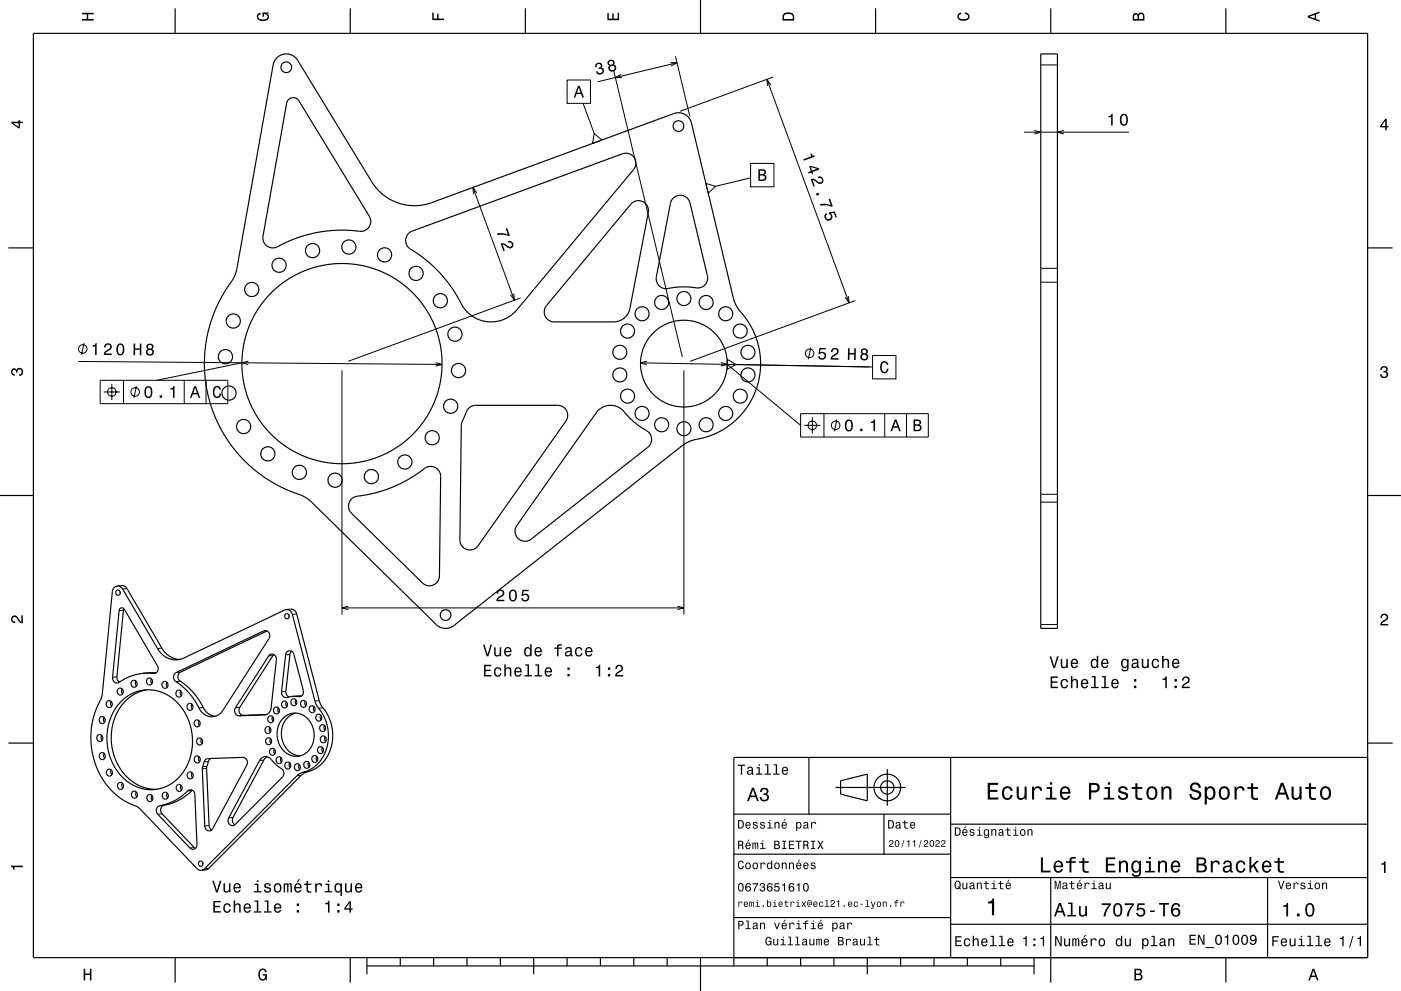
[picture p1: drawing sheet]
<svg xmlns="http://www.w3.org/2000/svg" width="420mm" height="297mm" viewBox="0 0 420 297" stroke-linecap="round" stroke-linejoin="round" font-family="sans-serif">
<g fill="none" stroke="#000" stroke-width=".3">
<path d="M201 18.8h2l-1.8 1M202.5 16.9l4.3 18M203 18.8l-23.9 5.7M312 19.5h5M170 24h7v7h-7zM174.8 31l3.3 9M184 21.3l20.6 85.7M186.2 22.3l-1.7 .9 2 .1M229.9 23.8l24.6 67M231.1 25.4l-1.2-1.6 .2 2M231.8 23.1l-27.9 10.2M307 39.6h31.4"/>
<path d="M310.1 39.1l1.9 .5-1.9 .5M318.9 39.1l-1.9 .5 1.9 .5M141.8 56.2l12.4 33.8M142.9 57.8l-1.1-1.6 .2 2M178.1 40l2.3 2-2.8 1zM211.6 55l2.9 .8-2.2 2.1zM225 49h7v7h-7zM225 53.3l-10.5 2.5M154 88l.2 2-1.1-1.7M156.1 89.3l-51.7 19M254.4 88.8l.1 2-1.1-1.7M256.4 90.1l-49.5 18.2"/>
<path d="M312 84.6h5M312 80.4h5M23.5 108.3l109 .9M25.2 102.8l-.8 3.5M30 114h38.3v7h-38.3zM31.1 117.5h4.9M33.5 115v4.9M37 114v7M40.9 115.7l-.7 3.5M55.2 114v7M61.8 114v7M72.5 108.7l-25.5 5.3"/>
<path d="M74.5 108.2l-2 .5 1.9 .6M102.5 111v73.2M130.6 108.7l1.9 .5-1.9 .5M192 108.7l69.6 1.3M194 108.3l-2 .4 1.9 .6M205 111v73.2M216.1 108.7l1.9 .5-1.9 .5M218 109.2l22 18.3M218 107.7l2.6 1.6-2.6 1.4zM243.1 104.2l-.8 3.4M261.6 106.5h7v7h-7zM240 124h38.3v7h-38.3z"/>
<path d="M241.1 127.5h4.9M243.5 125v4.9M247 124v7M250.9 125.7l-.7 3.5M265.2 124v7M271.8 124v7M312 148.1h5M312 150.5h5M38.1 176.4l-1.3 .1M37 182.9l-1.3 .1M48.5 194.2l-1.3 .2M79.8 189l-.7 .1"/>
<path d="M81.8 196.5l-1.3 .1M86.9 196.1l-1.3 .2M88.9 184l-1.2 .2M102.5 182.2h102.5M104.5 181.7l-2 .5 2 .5M203.1 181.7l1.9 .5-1.9 .5M312 187.2h5M35 202.9l-1.2 .1M46.5 201.8h-.5M54 204.1l-1.3 .2M54.1 201.4l-1.3 .2M60.9 212l-1.3 .2"/>
<path d="M71.9 212l-1.3 .1M73 214.4l-1.3 .1M79.5 214.2l-.2 .1M85.7 207.2l-1.3 .1M90.1 208.7l-.5 .1M95.7 210l-1.3 .1M96.8 212.1l-1.3 .2M57.6 236.9l-1.3 .1M61.9 230.3l-1.3 .1M62 229.7l-1.3 .1M62.5 228.2l-1.3 .1M79.1 227.8l-1.3 .1"/>
<path d="M90.3 232.4l-1.3 .1M92.2 231.3l-1.3 .1M48.6 243.9l-1.3 .1M49.2 241.3l-1.3 .2M58.2 254l-1.3 .1M62.7 247.4l-1.3 .1M69.8 245l-1.2 .1M62.6 260.2l-1.3 .2"/>
<circle cx="24.8" cy="104.6" r="1.28"/>
<circle cx="33.5" cy="117.5" r="1.28"/>
<circle cx="40.5" cy="117.5" r="1.28"/>
<circle cx="242.7" cy="105.9" r="1.28"/>
<circle cx="243.5" cy="127.5" r="1.28"/>
<circle cx="250.5" cy="127.5" r="1.28"/>
</g>
<g fill="none" stroke="#000" stroke-width=".35">
<path d="M10 10h400v277h-400zM52.5 2.5v7.5M83 17.3a4 4 0 0 1 6.2 .8l23.1 37.6 2 2.2 2.4 1.7 2.8 1.3 2.6 .6 3.8 .1 3.4-.8 72.7-26.8a4 4 0 0 1 5.3 2.9l12.7 52.8 1.1 2.5 2.6 3.4 1.6 2.5 1.3 3 .8 2.6 .6 3.8-.1 3.9-.8 4-1.3 3.5-1.2 2.2-1.8 2.4-1.8 2-2.1 1.8-2.5 1.7-2.5 1.2-2.8 1-3.9 .9-2.4 1.3-68.8 54.1a4 4 0 0 1-5.2-.3l-37.7-37-2.1-1.5-5.4-2.1-4.2-2.2-4.1-2.8-3.8-3.3-3.6-4.1-2.8-4.1-2.5-4.9-1.8-5-1.1-5.1-.4-4.7 .1-4.8 .7-4.7 1.2-4.6 1.5-3.9 2-4.1 3.2-5 .9-2.3 11-61.7 .5-1.2zM105 2.5v7.5M157.5 2.5v7.5M210 0v10M262.5 2.5v7.5M312 16.2h5v172.1h-5zM315 2.5v7.5M367.5 2.5v7.5M86.4 29.9a2 2 0 0 1 3.2 .3l21.1 34.6a3.1 3.1 0 0 1-.4 3.6 3.1 3.1 0 0 1-3.5 .8l-5.8-.2-5.7 .6-5.6 1.5-4.8 2a4.7 4.7 0 0 1-4.5 .8l-1.2-1.2-.4-1.7 7.1-40.1zM201.7 59.5a3 3 0 0 1 5.2 1.3l5.2 21.8a3.2 3.2 0 0 1-4.4 3.5l-2.8-.1-2.7 .1a5.3 5.3 0 0 1-4.4-.2l-.9-1.5-.1-1.4 4.2-22z"/>
<path d="M2.5 74.3h7.5M122.5 69.9l1.1-.6 63-23.2a3 3 0 0 1 3.5 1.1 3 3 0 0 1-.2 3.6l-35.1 42.2-1.8 1.7-2.2 1.1-2.7 .6-2.5-.1-2.4-.7-2.1-1.2-2.1-2.2-3.3-5.6-3.2-4.1-3.9-3.9-4-3a4.3 4.3 0 0 1-3-3.7l.3-1.2zM189.2 61.1a3 3 0 0 1 3.6-.6 3 3 0 0 1 1.5 3.2l-5.5 28.7a5 5 0 0 1-4.9 4.1h-17.7a3 3 0 0 1-2.8-1.8 3 3 0 0 1 .4-3.1zM410 74.3h7.5M140.4 122.5l1-.8 1.2-.2h24.6a3 3 0 0 1 2.4 4.7l-26.3 37.4a3 3 0 0 1-3.4 1.1 3 3 0 0 1-2-2.9l.4-34.3 .2-1zM179.2 123.1a5.5 5.5 0 0 1 8.7 1.3l2.2 2.1 2.2 1.6a4.5 4.5 0 0 1 3.1 3.5l-.4 1.5-.8 .9-34.9 27.6a3 3 0 0 1-4-.2 3 3 0 0 1-.4-3.9zM0 148.5h10M105.4 149.6a9.1 9.1 0 0 1 4.5-1.3l4.1-1 4-1.4 4-2 3.8-2.4a4.6 4.6 0 0 1 4.3-1.6l1.4 1 .6 1.7-.4 30a3 3 0 0 1-1.8 2.7 3 3 0 0 1-3.3-.6l-21.2-20.9a3 3 0 0 1 0-4.2zM410 148.5h10M35.2 175.6a1.77 1.77 0 0 0-1.5 1.7l-3.1 30.9-.3 1.2-1.9 4.3-1 4.6-.1 5 1.1 5.1 2.1 4.7 1.3 2 1.7 1.9 3.4 2.8 4.9 2.4 17.2 18.1 .6 .4 .8 .1M35.2 175.6h.1a1.73 1.73 0 0 1 1.5 .9l10.4 17.9a6.1 6.1 0 0 0 7.9 2.8l30.7-14.5M35.2 175.6l1.4-.1a1.73 1.73 0 0 1 1.5 .9l10.4 17.8a6.5 6.5 0 0 0 5.4 3.4"/>
<path d="M36 177.3v.5M36.1 182.3l.6-.1 .6 .4 9.9 16.9a1.54 1.54 0 0 1-.1 1.9 1.54 1.54 0 0 1-1.9 .4h-2.4l-2.3 .4-2 .8-2.2 1.1a1.43 1.43 0 0 1-1.7 .5 1.43 1.43 0 0 1-.8-1.6l1.9-20zM37.1 182.4l-2.1 20.5a1.62 1.62 0 0 0 .8 1.5M80.1 189.1l-26 12.3a1.8 1.8 0 0 0-.7 1.9 1.8 1.8 0 0 0 1.4 1.4l3.1 2.8 2.3 3.2a5.4 5.4 0 0 0 4.3 4M80.7 196.4a1.32 1.32 0 0 1 1.6-.2 1.32 1.32 0 0 1 .6 1.5l-1.6 14.5-.4 1.1-.7 .7-.8 .2-7.7 .3a1.55 1.55 0 0 1-1.1-2.4zM82.1 196.2l-10.2 15.8a1.55 1.55 0 0 0 1.1 2.4l6.9-.2M85.8 182.7l1.3-.1a1.8 1.8 0 0 1 1.8 1.4l6.9 26.2 .5 1.1 2.3 3.7 .7 2.1 .4 2.2-.2 3.7-1.2 3.4-2.1 2.8-2.8 1.7a6.4 6.4 0 0 0-3.1 1.5l-27.7 27.8-.7 .5-1.5 .1M85.8 182.7a1.8 1.8 0 0 1 1.9 1.5l6.8 26.2 .5 1.1 2.3 3.6 .7 1.9 .4 2.2-.2 4-1.2 3.4-2.1 2.7-2.8 1.7a6.4 6.4 0 0 0-3.1 1.5l-27.7 27.9-.9 .4M86 195.4a1.23 1.23 0 0 1 1.3-.3 1.23 1.23 0 0 1 .8 1l2.8 10.8a1.53 1.53 0 0 1-.5 1.7 1.53 1.53 0 0 1-1.7 .1l-1.9 .1a1.53 1.53 0 0 1-1.7 .1 1.53 1.53 0 0 1-.7-1.6l1.2-11zM86.6 184.4l.1 .5M87.4 195.2l-.5 .9-1.2 11.1a1.58 1.58 0 0 0 1 1.7M31.2 215l-.2 .7 .4 .8"/>
<path d="M33.3 210.2l-.2 .7 .4 .8M36.2 210.3l2.1-1.7 2.5-1.3 2.6-.5 2.8 .1 2.5 .7 2.5 1.4 2.3 1.9 1.8 2.5 1.4 2.9 .8 3.1 .2 3-.3 3.2-.9 2.8-1.4 2.7-1.7 2.2-2.3 1.7-2.2 1.1-2.2 .5h-2.4l-2.1-.4-2.2-.8-2.1-1.4-2-1.9-1.4-2-1.2-2.4-.8-2.6-.4-2.7v-2.7l.4-2.4 .9-2.8 1.3-2.2zM36.6 206.5l-.2 .7 .4 .7M40.8 204.1l-.2 .7 .3 .8M44 206.7l-2.5 .7-2.3 1.3-1.8 1.6-1.6 2-1.3 2.6-.8 2.5-.3 2.7 .1 2.9 .5 2.9 1 2.6 1.5 2.5 1.7 1.9 1.9 1.6 2.2 1.2 2.5 .7 2.3 .1M45.4 203.4l-.2 .7 .4 .8M46.8 201.6l-4 .2M48.8 204.5a.96 .96 0 0 1 1.3 .1 .96 .96 0 0 1 .1 1.2 .96 .96 0 0 1-1.3 .3l-.3-.7zM50 204.4l-.2 .7 .4 .8M52.4 201.8l26.7-12.7a1.47 1.47 0 0 1 1.6 .6 1.47 1.47 0 0 1-.1 1.7l-13.8 21.5a4.1 4.1 0 0 1-4.1 1.8 4.1 4.1 0 0 1-3.3-3l-2.2-3.4-2.8-2.8a5.3 5.3 0 0 1-2.3-2.3v-.8zM54.2 207.1l-.2 .7 .4 .7M56.3 211.1a.96 .96 0 0 1 1.3 .1 .96 .96 0 0 1 0 1.3 .96 .96 0 0 1-1.3 .1l-.3-.8z"/>
<path d="M57.5 211.1l-.2 .6 .4 .8M58.4 216.1a.96 .96 0 0 1 1.6 .6 .96 .96 0 0 1-1.5 .9 1.19 1.19 0 0 1-.1-1.5zM59.7 216l-.2 .8 .3 .7M80.9 218l-.2 .7 .4 .7M81.7 214.8l-.1 .7 .3 .7M83.4 212.1l-.1 .7 .3 .8M84.6 210.4a.94 .94 0 0 1 1.3 .1 .94 .94 0 0 1 0 1.3 .94 .94 0 0 1-1.3 0l-.2-.7zM84.9 215.2a5.3 5.3 0 0 1 8.8 2.7 6.2 6.2 0 0 1-5.1 8.8 6.8 6.8 0 0 1-4.7-10.2zM85.9 210.4l-.2 .6 .3 .8M88.6 213.7a6.8 6.8 0 0 0-2.7 10.6 5.4 5.4 0 0 0 4 2.2M88.7 209.7l-.2 .7 .3 .7M90.4 208.6l-3 .1"/>
<path d="M91.5 210.2l-.1 .7 .3 .7M94.1 211.8l-.1 .7 .3 .7M96.1 214.3l-.1 .7 .3 .7M97.3 217.4l-.2 .7 .4 .8M2.5 222.7h7.5M30 225.9a.96 .96 0 0 1 1.3 0 .96 .96 0 0 1 .1 1.3 .96 .96 0 0 1-1.3 .2l-.3-.9zM30.5 220.4l-.2 .7 .3 .8M31.2 225.8l-.1 .7 .3 .8M33.4 230.7l-.2 .7 .3 .8M36.7 234.7l-.2 .7 .3 .8M40.9 237.3l-.2 .7 .3 .8M45.5 238.4l-.2 .7 .4 .7"/>
<path d="M50.1 237.7l-.2 .7 .4 .7M54.3 235.3l-.2 .7 .3 .8M57.6 231.6l-.2 .7 .3 .8M57.6 236.8l-1.7 1.6-1.9 1.2-1.9 .9-2.1 .7a1.64 1.64 0 0 0-1.7 .8 1.64 1.64 0 0 0 .3 1.9l10 10.4M59.7 226.8l-.2 .7 .4 .8M60.4 221.4a1.2 1.2 0 0 0 .2 1.5M61.5 227.8l.8-.4 10.5-.4a1.54 1.54 0 0 1 1.2 2.3l-10.2 19a1.27 1.27 0 0 1-1.6 .6 1.27 1.27 0 0 1-.8-1.4l-.8-17.2zM63.2 227.3a5 5 0 0 0-1.3 3l.8 17.1 .2 .7 .5 .6M78.3 227.3a2.24 2.24 0 0 1 3.5 .9l1.7 1.6a1.96 1.96 0 0 1 1.2 3.1l-14.2 14.2a1.4 1.4 0 0 1-1.8-.1 1.4 1.4 0 0 1-.1-1.9zM80.1 226.8l-1 .9-9.3 17.3a1.66 1.66 0 0 0 .6 2.2M81.1 221.4l-.2 .8 .3 .6M82.3 224.5l-.2 .7 .3 .8"/>
<path d="M84.2 227l-.1 .7 .3 .8M86.8 228.6l-.1 .7 .3 .8M89.7 229.1l-.2 .7 .4 .8M91.3 228.5a.94 .94 0 0 1 1.3 .1 .94 .94 0 0 1 0 1.3 .94 .94 0 0 1-1.3 0l-.2-.7zM92.5 228.4l-.1 .7 .3 .8M94.9 226.7l-.1 .7 .3 .7M96.7 224l-.2 .7 .3 .7M97.5 220.8l-.2 .7 .3 .7M242.5 227v17M250.5 236h21M252 234l8-2v8l-8-2zM266 230.5v11"/>
<path d="M285 227v60M410 222.7h7.5M410 227h-190v62.5M47.3 241.7l4.7-1.6 2-1.2 1.8-1.4a1.38 1.38 0 0 1 1.6-.8 1.38 1.38 0 0 1 1 1.4l.7 14.9a1.25 1.25 0 0 1-.7 1.4 1.25 1.25 0 0 1-1.5-.3l-9.6-10.1a1.66 1.66 0 0 1 0-2.3zM60.8 258.5v.5M220 244h65M220 256h65M265 244v12M285 247h125M220 275h65M285 277h125M285 263h125"/>
<path d="M315 263v31.5M380 263v24M52.5 287v7.5M105 287v7.5M110 289.5h200M110 287v5M120 287v2.5M130 287v2.5M140 287v2.5M150 287v2.5M160 287v5M170 287v2.5"/>
<path d="M180 287v2.5M190 287v2.5M200 287v2.5M210 287v10M230 287v2.5M240 287v2.5M250 287v2.5M260 287v5M270 287v2.5M280 287v2.5M290 287v2.5M300 287v2.5"/>
<path d="M310 287v5M367.5 287v7.5"/>
<circle cx="85.8" cy="20.2" r="1.6"/>
<circle cx="203.4" cy="37.8" r="1.6"/>
<circle cx="83.7" cy="79.5" r="2.12"/>
<circle cx="93.7" cy="75.1" r="2.13"/>
<circle cx="104.6" cy="74" r="2.12"/>
<circle cx="115.3" cy="76.4" r="2.12"/>
<circle cx="69.9" cy="96.2" r="2.12"/>
<circle cx="75.5" cy="86.8" r="2.13"/>
<circle cx="124.7" cy="81.9" r="2.12"/>
<circle cx="132" cy="90.1" r="2.12"/>
<circle cx="188.1" cy="99.2" r="2.1"/>
<circle cx="192.5" cy="94" r="2.1"/>
<circle cx="198.3" cy="90.7" r="2.1"/>
<circle cx="205" cy="89.5" r="2.1"/>
<circle cx="211.7" cy="90.7" r="2.1"/>
<circle cx="217.6" cy="94" r="2.1"/>
<circle cx="221.9" cy="99.2" r="2.1"/>
<circle cx="67.6" cy="106.9" r="2.13"/>
<circle cx="68.6" cy="117.8" r="2.12"/>
<circle cx="102.5" cy="109" r="30"/>
<circle cx="136.4" cy="100.2" r="2.13"/>
<circle cx="137.5" cy="111.1" r="2.12"/>
<circle cx="185.8" cy="105.6" r="2.1"/>
<circle cx="185.8" cy="112.4" r="2.1"/>
<circle cx="188.1" cy="118.7" r="2.1"/>
<circle cx="205" cy="109" r="13"/>
<circle cx="221.9" cy="118.7" r="2.1"/>
<circle cx="224.2" cy="105.6" r="2.1"/>
<circle cx="224.2" cy="112.4" r="2.1"/>
<circle cx="73" cy="127.8" r="2.12"/>
<circle cx="80.3" cy="136" r="2.13"/>
<circle cx="121.4" cy="138.5" r="2.13"/>
<circle cx="129.6" cy="131.2" r="2.12"/>
<circle cx="135.1" cy="121.7" r="2.12"/>
<circle cx="192.5" cy="123.9" r="2.1"/>
<circle cx="198.3" cy="127.3" r="2.1"/>
<circle cx="205" cy="128.5" r="2.1"/>
<circle cx="211.7" cy="127.3" r="2.1"/>
<circle cx="217.6" cy="123.9" r="2.1"/>
<circle cx="89.7" cy="141.6" r="2.13"/>
<circle cx="100.4" cy="143.9" r="2.13"/>
<circle cx="111.3" cy="142.8" r="2.12"/>
<circle cx="35.4" cy="177.7" r=".75"/>
<circle cx="86" cy="184.7" r=".75"/>
<circle cx="133.6" cy="184.3" r="1.6"/>
<circle cx="30.6" cy="215.7" r=".99"/>
<circle cx="32.7" cy="211" r="1"/>
<circle cx="36.1" cy="207.2" r="1"/>
<circle cx="40.2" cy="205" r="1"/>
<circle cx="44.8" cy="204.3" r="1"/>
<circle cx="53.6" cy="207.8" r="1"/>
<circle cx="80.3" cy="218.8" r="1"/>
<circle cx="81.2" cy="215.5" r=".99"/>
<circle cx="82.9" cy="213" r="1"/>
<circle cx="88.1" cy="210.4" r=".99"/>
<circle cx="91" cy="210.9" r=".99"/>
<circle cx="93.6" cy="212.6" r=".99"/>
<circle cx="95.6" cy="215.1" r=".99"/>
<circle cx="96.7" cy="218.1" r=".99"/>
<circle cx="29.9" cy="221.1" r="1"/>
<circle cx="32.8" cy="231.5" r="1"/>
<circle cx="36.1" cy="235.5" r="1"/>
<circle cx="40.4" cy="238.2" r="1"/>
<circle cx="44.9" cy="239.1" r="1"/>
<circle cx="49.6" cy="238.4" r="1"/>
<circle cx="53.7" cy="236.2" r="1"/>
<circle cx="57" cy="232.5" r="1"/>
<circle cx="59.1" cy="227.7" r=".99"/>
<circle cx="59.8" cy="222.3" r="1"/>
<circle cx="80.5" cy="222.2" r=".99"/>
<circle cx="81.7" cy="225.4" r=".99"/>
<circle cx="83.7" cy="227.8" r=".99"/>
<circle cx="86.3" cy="229.5" r=".99"/>
<circle cx="89.1" cy="230" r=".99"/>
<circle cx="94.4" cy="227.5" r=".99"/>
<circle cx="96.1" cy="224.7" r=".99"/>
<circle cx="97" cy="221.5" r=".98"/>
<circle cx="266" cy="236" r="4"/>
<circle cx="266" cy="236" r="2"/>
<circle cx="60.2" cy="258.9" r=".76"/>
</g>
<g fill="#000">
<path d="M24.6 3.8h3.5v.5h-1.7v1.4h1.7v.5h-3.5v-.5h1.4v-1.4h-1.4z" fill-rule="evenodd"/>
<path d="M77.3 4.2l.8-.4v.5l-.3 .1a.68 .68 0 0 0-.4 .6 .68 .68 0 0 0 .4 .6 1.68 1.68 0 0 0 2.4-.6 .93 .93 0 0 0-1.1-.8v.8h-.4v-1.3h1.9v.3l-.5 .1 .4 .4a1.19 1.19 0 0 1-.9 1.7 1.9 1.9 0 0 1-2.6-1.3z" fill-rule="evenodd"/>
<path d="M129.6 3.8h.4v1.8h1.1v-1.5h.4v1.5h1.6v.4h-3.5z" fill-rule="evenodd"/>
<path d="M182.1 3.9h.4v1.7h1.1v-1.6h.4v1.6h1.2v-1.8h.4v2.3h-3.5z" fill-rule="evenodd"/>
<path d="M235 4a2.21 2.21 0 0 0-.4 2.2h3.5v-1.2a1.92 1.92 0 0 0-3.1-1zM235.3 4.4l.4-.2a1.45 1.45 0 0 1 2 .8v.7h-2.7l.1-1z" fill-rule="evenodd"/>
<path d="M287.3 4.2l.8-.4v.4l-.3 .1a.66 .66 0 0 0-.4 .6 .66 .66 0 0 0 .4 .6 1.69 1.69 0 0 0 2.5-.5 .9 .9 0 0 0-1-.8v-.5a1.24 1.24 0 0 1 1.4 1.1 1.24 1.24 0 0 1-1.1 1.4 1.93 1.93 0 0 1-2.6-1.2z" fill-rule="evenodd"/>
<path d="M339.8 4.2l-.2 2h3.5v-1.4a.98 .98 0 0 0-.7-1 .98 .98 0 0 0-1.2 .6 .84 .84 0 0 0-1.4-.2zM340.1 4.5l.4-.1 .4 .1 .1 1.2h-1zM341.6 4.4l.4-.2a.58 .58 0 0 1 .7 .7v.8h-1.2z" fill-rule="evenodd"/>
<path d="M392.1 4.7v.6l3.5 1.2v-.4l-1-.4v-1.4l1-.4v-.4zM392.6 5l1.5-.5v1z" fill-rule="evenodd"/>
<path d="M3.4 36.5v.4l2.1 1.6h.5v-1.6h.8v-.4h-.8v-.5h-.4v.5zM4 36.9h1.6v1.1z" fill-rule="evenodd"/>
<path d="M173.3 25.7l-1.3 3.5h.5l.3-1h1.4l.4 1h.5l-1.3-3.5zM173.5 26.2l.6 1.6h-1.1z" fill-rule="evenodd"/>
<path d="M178.8 19l-.4 .7v.5l.5-.1a.62 .62 0 0 1 .1-.8 .62 .62 0 0 1 .9 0 .62 .62 0 0 1-.1 .9l-.4 .1 .1 .4a.72 .72 0 0 1 1 .2 .72 .72 0 0 1-.3 1 .72 .72 0 0 1-1-.3l-.1-.3-.4 .1a1.18 1.18 0 0 0 1.7 .9 1.18 1.18 0 0 0 .2-2h-.3a.97 .97 0 0 0-.1-1.4 .97 .97 0 0 0-1.4 .1zM182.2 18.4l-.1 .3a.8 .8 0 0 0 .6 1 1.09 1.09 0 0 0 .2 1.6 1.09 1.09 0 0 0 1.6-.4 1.09 1.09 0 0 0-.5-1.5 .95 .95 0 0 0-.1-1.4 .95 .95 0 0 0-1.4 .1zM182.8 20.4a.75 .75 0 0 1 1.5 0 .75 .75 0 0 1-1.5 0zM182.6 18.9a.6 .6 0 0 1 1.2 0 .6 .6 0 0 1-1.2 0z" fill-rule="evenodd"/>
<path d="M332.3 34.8v.3h.8v2.5h.5v-3.5h-.4a.77 .77 0 0 1-.9 .7zM336 34.6a2.02 2.02 0 0 0 .9 3.1 2.03 2.03 0 0 0 .9-3.1 1.11 1.11 0 0 0-1.8 0zM336.6 34.6h.7a2.37 2.37 0 0 1 0 2.6h-.7a2.37 2.37 0 0 1 0-2.6z" fill-rule="evenodd"/>
<path d="M415.3 35.6l-1.6 2.1v.5h1.6v.8h.4v-.8h.5v-.4h-.5v-2.2zM415.3 36.2v1.6h-1.1z" fill-rule="evenodd"/>
<path d="M227.4 50.7v3.5h1.3a.98 .98 0 0 0 1.1-.7 .98 .98 0 0 0-.6-1.2 .86 .86 0 0 0 .4-1 .86 .86 0 0 0-1-.6zM227.8 51.1h.7a.53 .53 0 0 1 .7 .6 .53 .53 0 0 1-.7 .5h-.7zM227.8 52.6h.8a.61 .61 0 0 1 .7 .6 .61 .61 0 0 1-.7 .6h-.8z" fill-rule="evenodd"/>
<path d="M240.8 47.7l.2 .5 3.3-1.3-.1-.3a.77 .77 0 0 1-1-.6l-.3 .1 .3 .8zM242.5 49.8l.6 1.5-.8 .3 .1 .4 .8-.3 .2 .5 .4-.2-.2-.4 2-.8-.1-.4-2.5-.7zM243.1 50.1l1.8 .5-1.4 .5zM243 53.7l.9 2.2 .4-.1-.7-1.8 1 .5a1.18 1.18 0 0 0 1.6 .6 1.18 1.18 0 0 0 .6-1.6 1.18 1.18 0 0 0-1.6-.5l.1 .4a.7 .7 0 0 1 1 .2 .7 .7 0 0 1-.2 1 .7 .7 0 0 1-1-.2l-.2-.2a1.63 1.63 0 0 0-1.9-.5zM244.6 58l.3 .7 .7-.3-.3-.7zM245.8 61.2l.2 .5a5.3 5.3 0 0 1 3.3 .2l.4-.1-.9-2.3-.4 .2 .7 1.8a5.2 5.2 0 0 0-3.3-.3zM247.4 64.1a1.21 1.21 0 0 0 .1 1.7 1.21 1.21 0 0 0 1.7-.1 1.21 1.21 0 0 0-.2-1.7l1-.2 .5 1.4 .4-.1-.7-1.8-1.8 .4 .1 .4a.8 .8 0 0 1 .7 1.1 .8 .8 0 0 1-1.2 .3 .8 .8 0 0 1-.1-1.2l-.2-.4z" fill-rule="evenodd"/>
<path d="M149 70l.2 .4a5.3 5.3 0 0 1 3.3 .3l.4-.1-.9-2.3-.4 .2 .7 1.8a5.2 5.2 0 0 0-3.3-.3zM150.1 73l.8 2.2 .4-.1-.6-1.8 1 .5a1.18 1.18 0 0 0 1.6 .6 1.18 1.18 0 0 0 .5-1.6 1.18 1.18 0 0 0-1.6-.5l.2 .4a.7 .7 0 0 1 1 .2 .7 .7 0 0 1-.2 1 .7 .7 0 0 1-1-.2l-.2-.2a1.64 1.64 0 0 0-1.9-.5z" fill-rule="evenodd"/>
<path d="M3.6 110.6a.86 .86 0 0 1 1.4 .2 1.12 1.12 0 0 1 1.5-.4 1.12 1.12 0 0 1 .3 1.6l-.5 .6-.6 .1v-.5a.72 .72 0 0 0 .9-.6 .72 .72 0 0 0-.8-.8 .72 .72 0 0 0-.6 .9h-.4a.62 .62 0 0 0-.4-.8 .62 .62 0 0 0-.8 .5 .62 .62 0 0 0 .5 .7h.4l-.1 .5a1.17 1.17 0 0 1-1-.7 1.17 1.17 0 0 1 .2-1.3z" fill-rule="evenodd"/>
<path d="M27.7 103.5v.4h.8v2.5h.5v-3.6h-.4a.77 .77 0 0 1-.9 .7zM31.5 103.2l-.3 .9h.5a.7 .7 0 0 1 .5-.8 .7 .7 0 0 1 .8 .5 .7 .7 0 0 1-.5 .9l-.3 .1a1.63 1.63 0 0 0-1.1 1.6h2.4v-.4h-1.9l.9-.8a1.17 1.17 0 0 0 .9-1.7 1.17 1.17 0 0 0-1.9-.3zM35.2 103.4a2.01 2.01 0 0 0 .9 3.1 2.03 2.03 0 0 0 .9-3.1 1.11 1.11 0 0 0-1.8 0zM35.8 103.4h.6a2.38 2.38 0 0 1 0 2.6h-.7a2.37 2.37 0 0 1 .1-2.6z" fill-rule="evenodd"/>
<path d="M40.1 103l-.1 3.5h.5v-1.7h1.4v1.7h.5v-3.5h-.5v1.4h-1.4v-1.4zM44.2 103.2l-.3 .3a.8 .8 0 0 0 .4 1.1 1.09 1.09 0 0 0-.2 1.6 1.09 1.09 0 0 0 1.7 0 1.09 1.09 0 0 0-.2-1.6 .95 .95 0 0 0 .3-1.3 .95 .95 0 0 0-1.4-.3zM44.2 105.5a.71 .71 0 0 1 1.4 0 .71 .71 0 0 1-1.4 0zM44.3 103.9a.6 .6 0 0 1 1.2 0 .6 .6 0 0 1-1.2 0z" fill-rule="evenodd"/>
<path d="M43.6 116.2a2.02 2.02 0 0 0 .9 3.1 2.03 2.03 0 0 0 .9-3.1 1.11 1.11 0 0 0-1.8 0zM44.2 116.2h.6a2.38 2.38 0 0 1 0 2.6h-.6a2.37 2.37 0 0 1 0-2.6zM47.9 118.5v.7h.7v-.7zM51.1 116.4v.3h.8v2.5h.4v-3.5h-.3a.77 .77 0 0 1-.9 .7z" fill-rule="evenodd"/>
<path d="M58.2 115.7l-1.2 3.5h.4l.4-1h1.4l.4 1h.4l-1.2-3.5zM58.5 116.2l.5 1.6h-1z" fill-rule="evenodd"/>
<path d="M64.1 116.1a1.19 1.19 0 0 1 1.3-.4 1.19 1.19 0 0 1 .9 1.1h-.5l-.1-.3a.66 .66 0 0 0-.6-.4 .66 .66 0 0 0-.6 .3l-.2 .5a1.58 1.58 0 0 0 .8 2 .9 .9 0 0 0 .7-1h.5a1.24 1.24 0 0 1-1 1.4 1.24 1.24 0 0 1-1.4-1v-1.6z" fill-rule="evenodd"/>
<path d="M245.7 104.3l-.3 1.8h.4a.8 .8 0 0 1 1.2-.2 .8 .8 0 0 1-.1 1.3 .8 .8 0 0 1-1.2-.4h-.5a1.21 1.21 0 0 0 1.5 1.1 1.21 1.21 0 0 0 .9-1.7 1.21 1.21 0 0 0-1.8-.6l.2-.9h1.5v-.4zM249.4 104.6l-.3 .9h.5a.7 .7 0 0 1 .5-.8 .7 .7 0 0 1 .8 .5 .7 .7 0 0 1-.5 .9l-.3 .1a1.63 1.63 0 0 0-1.1 1.6h2.4v-.4l-1.9-.1 .9-.7a1.17 1.17 0 0 0 .9-1.7 1.17 1.17 0 0 0-1.9-.3z" fill-rule="evenodd"/>
<path d="M254.2 104.4v3.5h.4l.1-1.7h1.4l-.1 1.7h.5l.1-3.5h-.5v1.4h-1.4v-1.4zM258.3 104.7l-.2 .2a.79 .79 0 0 0 .4 1.1 1.09 1.09 0 0 0-.2 1.7 1.09 1.09 0 0 0 1.6 0 1.09 1.09 0 0 0-.2-1.6 .95 .95 0 0 0 .4-1.4 .95 .95 0 0 0-1.4-.2zM258.4 107a.71 .71 0 0 1 1.4 0 .71 .71 0 0 1-1.4 0zM258.5 105.4a.6 .6 0 0 1 1.2 0 .6 .6 0 0 1-1.2 0z" fill-rule="evenodd"/>
<path d="M264.2 108.7a1.19 1.19 0 0 1 1.3-.4 1.19 1.19 0 0 1 .8 1.1h-.4l-.2-.4a.66 .66 0 0 0-.5-.4 .66 .66 0 0 0-.7 .4 1.69 1.69 0 0 0 .6 2.5 .9 .9 0 0 0 .8-1h.5a1.24 1.24 0 0 1-1.1 1.4 1.24 1.24 0 0 1-1.4-1.1v-1.5z" fill-rule="evenodd"/>
<path d="M414.1 110a1.01 1.01 0 0 1 1.5-.2 1.01 1.01 0 0 1 0 1.6 1.12 1.12 0 0 1 .4 1.5 1.12 1.12 0 0 1-1.6 .3l-.6-.5-.1-.6h.5a.72 .72 0 0 0 .7 .9 .72 .72 0 0 0 .7-.8 .72 .72 0 0 0-.9-.6v-.4a.62 .62 0 0 0 .8-.4 .62 .62 0 0 0-.5-.8 .62 .62 0 0 0-.7 .5v.4h-.5z" fill-rule="evenodd"/>
<path d="M253.6 126.2a2.02 2.02 0 0 0 .9 3.1 2.04 2.04 0 0 0 .9-3.1 1.11 1.11 0 0 0-1.8 0zM254.1 126.2h.7a2.38 2.38 0 0 1 0 2.6h-.7a2.38 2.38 0 0 1 0-2.6zM257.9 128.5v.7h.7v-.7zM261.1 126.4v.3h.8v2.5h.4v-3.5h-.3a.77 .77 0 0 1-.9 .7z" fill-rule="evenodd"/>
<path d="M268.2 125.7l-1.2 3.5h.4l.4-1h1.4l.4 1h.4l-1.2-3.5zM268.5 126.2l.5 1.6h-1z" fill-rule="evenodd"/>
<path d="M273.9 125.7v3.5h1.3a.98 .98 0 0 0 1.1-.7 .98 .98 0 0 0-.6-1.2 .86 .86 0 0 0 .4-1 .86 .86 0 0 0-1-.6zM274.3 126.1h.8a.53 .53 0 0 1 .6 .6 .53 .53 0 0 1-.7 .5h-.7zM274.3 127.6h.8a.61 .61 0 0 1 .7 .6 .61 .61 0 0 1-.7 .6h-.8z" fill-rule="evenodd"/>
<path d="M3.6 184.7a1.22 1.22 0 0 1 2 .8l.8 .8v-1.9h.4v2.4a2.76 2.76 0 0 1-2-1.8 .69 .69 0 0 0-1.1 .5 .69 .69 0 0 0 .9 .8v.4a1.19 1.19 0 0 1-1.2-.6 1.19 1.19 0 0 1 .2-1.4z" fill-rule="evenodd"/>
<path d="M144.8 193.2l1.1 3.5h.5l1.1-3.5h-.5l-.8 3-.9-3zM148.1 194v1.8a.89 .89 0 0 0 .7 .9 .89 .89 0 0 0 1-.4v.4h.4v-2.7h-.4v1.5a.65 .65 0 0 1-.4 .8 .65 .65 0 0 1-.8-.3v-2zM151.4 194.3a1.45 1.45 0 0 0-.2 1.6 1.45 1.45 0 0 0 1.4 .8l.7-.8h-.4l-.6 .5a.76 .76 0 0 1-.7-.9h1.8a1.16 1.16 0 0 0-.5-1.4 1.16 1.16 0 0 0-1.5 .2zM151.8 194.5l.2-.2a.67 .67 0 0 1 .7 .1 .67 .67 0 0 1 .2 .7h-1.3zM157.4 194.3a1.49 1.49 0 0 0-.3 1.5 1.49 1.49 0 0 0 1.3 .9l.5-.4v.4h.5v-3.6h-.5v1.3a.89 .89 0 0 0-1.5-.1zM157.7 194.6a.62 .62 0 0 1 .7-.3 .62 .62 0 0 1 .5 .6v.4a.83 .83 0 0 1-.7 1.1 1.19 1.19 0 0 1-.5-1.8zM160.5 194.3a1.45 1.45 0 0 0-.2 1.6 1.45 1.45 0 0 0 1.4 .8l.7-.8h-.4l-.6 .5a.76 .76 0 0 1-.7-.9h1.8a1.16 1.16 0 0 0-.5-1.4 1.16 1.16 0 0 0-1.5 .2zM160.9 194.5l.2-.2a.67 .67 0 0 1 .7 .1 .67 .67 0 0 1 .2 .7h-1.3zM166.2 194.1v.3h.8v2.3h.4v-2.3h1v-.3h-1l.1-.4 .9-.2v-.4a.95 .95 0 0 0-1 0 .95 .95 0 0 0-.4 1zM169.7 194.1l-.3 .7h.4a.55 .55 0 0 1 .7-.6 .55 .55 0 0 1 .4 .8l-.2 .1a.91 .91 0 0 0-1.3 .5 .91 .91 0 0 0 .7 1.2l.9-.5 .1 .3 .6 .1v-.3l-.3-.1v-1.6a1.02 1.02 0 0 0-.7-.8 1.02 1.02 0 0 0-1 .2zM169.9 195.6l1.1-.3a.77 .77 0 0 1-.2 .9 .77 .77 0 0 1-.9 .1zM172.7 194.3a1.45 1.45 0 0 0-.3 1.6 1.45 1.45 0 0 0 1.5 .8l.6-.5 .1-.5h-.4l-.4 .6a1.02 1.02 0 0 1-1-1 1.02 1.02 0 0 1 1-1l.4 .6h.4a1.09 1.09 0 0 0-.8-1 1.09 1.09 0 0 0-1.1 .4zM175.7 194.3a1.45 1.45 0 0 0-.2 1.6 1.45 1.45 0 0 0 1.4 .8l.7-.8h-.4l-.6 .5a.76 .76 0 0 1-.7-.9h1.7a1.16 1.16 0 0 0-.4-1.4 1.16 1.16 0 0 0-1.5 .2zM176.1 194.5l.2-.2a.67 .67 0 0 1 .7 .1 .67 .67 0 0 1 .2 .7h-1.3z" fill-rule="evenodd"/>
<path d="M149.2 177l-.3 .9h.4a.7 .7 0 0 1 .6-.8 .7 .7 0 0 1 .8 .5 .7 .7 0 0 1-.5 .9l-.3 .1a1.64 1.64 0 0 0-1.1 1.6h2.4v-.4h-1.9l.9-.8a1.17 1.17 0 0 0 .9-1.7 1.17 1.17 0 0 0-1.9-.3zM152.9 177.1a2.02 2.02 0 0 0 .9 3.2 2.04 2.04 0 0 0 .9-3.2 1.11 1.11 0 0 0-1.8 0zM153.4 177.2h.7a2.38 2.38 0 0 1 0 2.6h-.7a2.38 2.38 0 0 1 0-2.6zM156.6 176.8l-.2 1.8h.4a.8 .8 0 0 1 1.2-.2 .8 .8 0 0 1-.1 1.2 .8 .8 0 0 1-1.2-.3h-.4a1.21 1.21 0 0 0 1.5 1 1.21 1.21 0 0 0 .8-1.6 1.21 1.21 0 0 0-1.8-.6l.2-.9h1.5v-.4z" fill-rule="evenodd"/>
<path d="M314.6 196.7l1.2 3.5h.5l1.1-3.5h-.5l-.9 3-.9-3zM318 197.5v1.8a.89 .89 0 0 0 .6 .9 .89 .89 0 0 0 1.1-.4v.4h.4v-2.7h-.4v1.5a.65 .65 0 0 1-.4 .8 .65 .65 0 0 1-.8-.3l-.1-2zM321.3 197.8a1.45 1.45 0 0 0-.3 1.6 1.45 1.45 0 0 0 1.5 .8l.7-.8h-.5l-.6 .5a.76 .76 0 0 1-.7-.9h1.8a1.17 1.17 0 0 0-.5-1.4 1.17 1.17 0 0 0-1.4 .2zM321.6 198l.2-.2a.67 .67 0 0 1 .7 .1 .67 .67 0 0 1 .3 .7h-1.4zM327.3 197.8a1.49 1.49 0 0 0-.3 1.5 1.49 1.49 0 0 0 1.2 .9l.6-.4v.4h.4v-3.6h-.4v1.3a.89 .89 0 0 0-1.5-.1zM327.6 198.1a.62 .62 0 0 1 .7-.3 .62 .62 0 0 1 .4 .6 .92 .92 0 0 1 .1 1 .92 .92 0 0 1-1 .4l-.3-.5zM330.4 197.8a1.45 1.45 0 0 0-.3 1.6 1.45 1.45 0 0 0 1.5 .8l.7-.8h-.5l-.6 .5a.76 .76 0 0 1-.7-.9h1.8a1.16 1.16 0 0 0-.5-1.4 1.16 1.16 0 0 0-1.4 .2zM330.7 198l.2-.2a.67 .67 0 0 1 .7 .1 .67 .67 0 0 1 .3 .7h-1.4zM336.4 197.8a1.49 1.49 0 0 0-.3 1.5 1.49 1.49 0 0 0 1.3 .9l.5-.4a.73 .73 0 0 1-.3 1 .73 .73 0 0 1-1-.4h-.4a1.1 1.1 0 0 0 1.2 .9 1.1 1.1 0 0 0 .9-1.2v-2.6h-.4v.4l-.3-.4a.89 .89 0 0 0-1.2 .3zM336.7 198a.63 .63 0 0 1 .7-.2 .63 .63 0 0 1 .5 .6 .92 .92 0 0 1 0 1 .92 .92 0 0 1-1 .4l-.3-.5zM339.6 197.6l-.3 .7h.4a.55 .55 0 0 1 .7-.6 .55 .55 0 0 1 .3 .8l-.2 .1a.91 .91 0 0 0-1.3 .5 .91 .91 0 0 0 .8 1.2l.9-.5 .1 .3 .5 .1-.2-.6v-1.4a1.02 1.02 0 0 0-.7-.8 1.02 1.02 0 0 0-1 .2zM339.7 199.1l1.1-.3a.77 .77 0 0 1-.2 .9 .77 .77 0 0 1-.9 .1zM342.3 197.5v1.8a.89 .89 0 0 0 .6 .9 .89 .89 0 0 0 1.1-.4v.4h.4v-2.7h-.4v1.5a.65 .65 0 0 1-.4 .8 .65 .65 0 0 1-.8-.3l-.1-2zM345.6 197.8a1.45 1.45 0 0 0-.3 1.6 1.45 1.45 0 0 0 1.5 .8l.6-.5 .1-.5h-.4l-.4 .6a1.02 1.02 0 0 1-1-1 1.02 1.02 0 0 1 1-1l.4 .6h.4a1.09 1.09 0 0 0-.8-1 1.09 1.09 0 0 0-1.1 .4zM348.4 196.6v3.6h.4v-1.6a.63 .63 0 0 1 .4-.8 .63 .63 0 0 1 .8 .4v2h.5v-1.8a.88 .88 0 0 0-.6-1 .88 .88 0 0 0-1.1 .5v-1.3zM351.6 197.8a1.45 1.45 0 0 0-.2 1.6 1.45 1.45 0 0 0 1.4 .8l.7-.8h-.4l-.6 .5a.76 .76 0 0 1-.7-.9h1.8a1.17 1.17 0 0 0-.5-1.4 1.17 1.17 0 0 0-1.5 .2zM352 198l.2-.2a.67 .67 0 0 1 .7 .1 .67 .67 0 0 1 .2 .7h-1.3z" fill-rule="evenodd"/>
<path d="M414.2 184.2a1.18 1.18 0 0 1 1.9 .3 1.18 1.18 0 0 1-1 1.7l-.8 .8h1.9v.4h-2.4a2.76 2.76 0 0 1 1.8-2 .69 .69 0 0 0-.5-1.1 .69 .69 0 0 0-.8 .9h-.4z" fill-rule="evenodd"/>
<path d="M145.1 199.2v3.5h2.2v-.4h-1.7v-1.2h1.5v-.4h-1.5v-1h1.7v-.5zM148.4 200.3a1.45 1.45 0 0 0-.3 1.7 1.45 1.45 0 0 0 1.6 .8l.5-.6 .1-.4h-.4l-.4 .6a1.02 1.02 0 0 1-1-1 1.02 1.02 0 0 1 1-1l.4 .5h.4a1.09 1.09 0 0 0-.7-.9 1.09 1.09 0 0 0-1.2 .3zM151.2 199.1v3.6h.4v-1.5a.63 .63 0 0 1 .4-.8 .63 .63 0 0 1 .8 .3v2h.5v-1.7a.88 .88 0 0 0-.6-1 .88 .88 0 0 0-1.1 .4v-1.3zM154.5 200.3a1.45 1.45 0 0 0-.3 1.7 1.45 1.45 0 0 0 1.4 .8l.7-.8h-.4l-.6 .4a.76 .76 0 0 1-.7-.9h1.8a1.16 1.16 0 0 0-.5-1.4 1.16 1.16 0 0 0-1.4 .2zM154.8 200.5l.2-.1a.67 .67 0 0 1 .7 .1 .67 .67 0 0 1 .2 .6h-1.3zM157.4 199.1v.4h.7v2.9h-.9v.3h2.3v-.3h-.9v-3.3zM160.5 199.1v.4h.7v2.9h-.9v.3h2.2v-.3h-.9v-3.3zM163.6 200.3a1.45 1.45 0 0 0-.3 1.7 1.45 1.45 0 0 0 1.5 .8l.7-.8h-.5l-.6 .4a.76 .76 0 0 1-.7-.9h1.8a1.16 1.16 0 0 0-.5-1.4 1.16 1.16 0 0 0-1.4 .2zM163.9 200.5l.2-.1a.67 .67 0 0 1 .7 .1 .67 .67 0 0 1 .2 .6h-1.3zM170.1 202v.7h.7v-.7zM170.1 200v.8h.7v-.8z" fill-rule="evenodd"/>
<path d="M178.7 199.9v.3h.8v2.5h.4v-3.5h-.3a.78 .78 0 0 1-.9 .7zM182.2 202v.7h.7v-.7zM182.2 200v.8h.7v-.8zM184.8 199.5l-.3 1h.4a.7 .7 0 0 1 .6-.9 .7 .7 0 0 1 .8 .5 .7 .7 0 0 1-.5 .9l-.3 .2a1.63 1.63 0 0 0-1.1 1.5h2.4v-.4h-1.9l.9-.8a1.17 1.17 0 0 0 .9-1.7 1.17 1.17 0 0 0-1.9-.3z" fill-rule="evenodd"/>
<path d="M315 202.7v3.5h2.2v-.4h-1.8v-1.2h1.6v-.4h-1.6v-1h1.7v-.5zM318.2 203.8a1.45 1.45 0 0 0-.2 1.7 1.45 1.45 0 0 0 1.5 .8l.6-.6 .1-.4h-.4l-.5 .6a1.02 1.02 0 0 1-.9-1 1.02 1.02 0 0 1 1-1l.3 .5h.5a1.09 1.09 0 0 0-.8-.9 1.09 1.09 0 0 0-1.2 .3zM321.1 202.6v3.6h.4v-1.5a.63 .63 0 0 1 .4-.8 .63 .63 0 0 1 .8 .3v2h.5v-1.7a.88 .88 0 0 0-.6-1 .88 .88 0 0 0-1.1 .4v-1.3zM324.3 203.8a1.45 1.45 0 0 0-.2 1.7 1.45 1.45 0 0 0 1.4 .8l.7-.8h-.4l-.6 .4a.76 .76 0 0 1-.7-.9h1.8a1.16 1.16 0 0 0-.5-1.4 1.16 1.16 0 0 0-1.5 .2zM324.7 204l.2-.1a.67 .67 0 0 1 .7 .1 .67 .67 0 0 1 .2 .6h-1.3zM327.3 202.6v.4h.7v2.9h-.9v.3h2.3v-.3h-.9v-3.3zM330.3 202.6v.4h.7v2.9h-.9v.3h2.3v-.3h-.9v-3.3zM333.4 203.8a1.46 1.46 0 0 0-.2 1.7 1.46 1.46 0 0 0 1.4 .8l.7-.8h-.4l-.6 .4a.76 .76 0 0 1-.7-.9h1.8a1.17 1.17 0 0 0-.5-1.4 1.17 1.17 0 0 0-1.5 .2zM333.8 204l.2-.1a.67 .67 0 0 1 .7 .1 .67 .67 0 0 1 .2 .6h-1.3zM340 205.5v.7h.7v-.7zM340 203.5v.8h.7v-.8z" fill-rule="evenodd"/>
<path d="M348.5 203.4v.3h.8v2.5h.5v-3.5h-.4a.77 .77 0 0 1-.9 .7zM352.1 205.5v.7h.7v-.7zM352.1 203.5v.8h.7v-.8zM354.7 203l-.4 1h.5a.7 .7 0 0 1 .5-.9 .7 .7 0 0 1 .9 .5 .7 .7 0 0 1-.5 .9l-.3 .2a1.63 1.63 0 0 0-1.1 1.5h2.4v-.4h-1.9l.8-.8a1.17 1.17 0 0 0 1-1.7 1.17 1.17 0 0 0-1.9-.3z" fill-rule="evenodd"/>
<path d="M221.2 229.2v.3h.9v2.7h.4v-2.7h.9v-.3zM224.3 230l-.3 .5h.4a.47 .47 0 0 1 .5-.4 .47 .47 0 0 1 .4 .6l-.2 .1a.78 .78 0 0 0-1.1 .4 .78 .78 0 0 0 .6 1l.8-.3 .1 .2 .5 .1v-.3l-.3-.1v-1.3a.87 .87 0 0 0-.6-.7 .87 .87 0 0 0-.8 .2zM224.4 231.3l.9-.3v.4a.51 .51 0 0 1-.5 .5 .51 .51 0 0 1-.5-.5zM226.8 229.9v.3h.6v1.6h-.8v.4h2v-.4h-.8v-1.9zM227.4 229.1v.4h.4v-.4zM229.4 229.1v.3h.6v2.4h-.8v.4h1.9v-.4h-.8v-2.7zM232 229.1v.3h.6v2.4h-.8v.4h1.9v-.4h-.7v-2.7zM234.6 230.1a1.24 1.24 0 0 0-.2 1.4 1.24 1.24 0 0 0 1.2 .7l.6-.7h-.3l-.6 .4a.64 .64 0 0 1-.5-.8h1.5v-.2a.96 .96 0 0 0-.5-1 .96 .96 0 0 0-1.2 .2zM234.9 230.3l.7-.2 .3 .7h-1.1z" fill-rule="evenodd"/>
<path d="M296.1 234.6v5h3.2v-.6h-2.5v-1.7h2.2v-.6h-2.2v-1.5h2.4v-.6zM300.8 236.2a2.18 2.18 0 0 0 1.2 3.6 1.51 1.51 0 0 0 1.6-1.6h-.6a.95 .95 0 0 1-.9 1 .95 .95 0 0 1-1-.9 1.6 1.6 0 0 1 .9-2.1 .86 .86 0 0 1 .9 .8h.7a1.56 1.56 0 0 0-1.1-1.3 1.56 1.56 0 0 0-1.7 .5zM304.8 235.8v2.5a1.27 1.27 0 0 0 .9 1.4 1.27 1.27 0 0 0 1.5-.7v.6h.6v-3.8h-.6v2.2a.92 .92 0 0 1-.6 1.1 .92 .92 0 0 1-1.2-.4v-2.9zM309.4 235.8v3.8h.6v-2.2a.95 .95 0 0 1 .5-1.1 .95 .95 0 0 1 1.2 .3l.1 .4h.6a1.28 1.28 0 0 0-1-1.4 1.28 1.28 0 0 0-1.4 .8v-.6zM313.8 235.9v.5h1v2.7h-1.3v.5h3.2v-.5h-1.3v-3.2zM314.8 234.4v.8h.6v-.8zM318.1 236.2a2.2 2.2 0 0 0 1.2 3.6 1.51 1.51 0 0 0 1.5-1.3h-.6l-.3 .5-.5 .2a1.08 1.08 0 0 1-1-1.3h2.5a1.66 1.66 0 0 0-.7-2 1.66 1.66 0 0 0-2.1 .3zM318.6 236.5a.94 .94 0 0 1 1.2-.2 .94 .94 0 0 1 .5 1h-1.9zM326.5 234.6v5h.6v-2.1a1.92 1.92 0 0 0 2.6-1.4 1.33 1.33 0 0 0-1.5-1.5zM327.1 235.2a1.6 1.6 0 0 1 1.8 .5 .86 .86 0 0 1 0 .9 .86 .86 0 0 1-.9 .3h-.9zM331.1 235.9v.5h1v2.7h-1.3v.5h3.3v-.5h-1.3v-3.2zM332.1 234.4v.8h.7v-.8zM335.6 235.9a1.08 1.08 0 0 0-.3 1.2 1.08 1.08 0 0 0 1 .7l1.2 .5a.91 .91 0 0 1-.8 1 .91 .91 0 0 1-1-.9h-.6a1.52 1.52 0 0 0 1.7 1.3 1.52 1.52 0 0 0 1.3-1.7l-.5-.5-1.6-.4a.76 .76 0 0 1 .6-1 .76 .76 0 0 1 .9 .7h.6a1.47 1.47 0 0 0-1-1.2 1.47 1.47 0 0 0-1.5 .3zM340.4 234.7v1.2h-1.1v.5h1.1v2.6a1.49 1.49 0 0 0 2 .7v-.5a.97 .97 0 0 1-1.4-.5v-2.3h1.4v-.5h-1.4v-1.2zM344.1 236.2a2.18 2.18 0 0 0 1.2 3.6 2.12 2.12 0 0 0 1.7-2.1 2.12 2.12 0 0 0-1.7-2.1l-.7 .2zM344.6 236.6a.96 .96 0 0 1 1-.4 .96 .96 0 0 1 .7 .8 1.59 1.59 0 0 1-1 2.2 1.67 1.67 0 0 1-.7-2.6zM348.2 235.8v3.8h.6v-2.2a.91 .91 0 0 1 .6-1.1 .91 .91 0 0 1 1.1 .5v2.8h.7v-2.5a1.27 1.27 0 0 0-.9-1.4 1.27 1.27 0 0 0-1.5 .6v-.5zM357.1 234.9a1.37 1.37 0 0 0-.3 1.5 1.37 1.37 0 0 0 1.3 .9 1.1 1.1 0 0 1 1.3 1.3 1.19 1.19 0 0 1-1.3 .5 1.19 1.19 0 0 1-.9-1.1h-.7a1.73 1.73 0 0 0 2.2 1.8 1.73 1.73 0 0 0 1-2.6l-1.1-.4a1.02 1.02 0 0 1-1.2-.9 .99 .99 0 0 1 1.1-.8 .99 .99 0 0 1 .8 1h.7a1.66 1.66 0 0 0-1-1.6 1.66 1.66 0 0 0-1.9 .4zM361.2 235.8v5.3h.6v-2.1a1.32 1.32 0 0 0 1.4 .7 1.32 1.32 0 0 0 1.1-1.1 2.15 2.15 0 0 0-1.4-3l-.6 .2-.5 .5v-.5zM362.1 236.6a.9 .9 0 0 1 .9-.4 .9 .9 0 0 1 .7 .8 1.61 1.61 0 0 1-.9 2.2 1.69 1.69 0 0 1-.7-2.6zM365.8 236.2a2.18 2.18 0 0 0 1.2 3.6 2.16 2.16 0 0 0 1.8-1.8 2.16 2.16 0 0 0-1.1-2.2h-1.4zM366.3 236.6a.96 .96 0 0 1 1-.4 .96 .96 0 0 1 .7 .8 1.59 1.59 0 0 1-1 2.2 1.67 1.67 0 0 1-.7-2.6zM370.1 235.8v3.8h.6v-2.2a.95 .95 0 0 1 .5-1.1 .95 .95 0 0 1 1.2 .3l.1 .4h.6a1.28 1.28 0 0 0-1-1.4 1.28 1.28 0 0 0-1.4 .8v-.6zM375.1 234.7v1.2h-1.1v.5h1.1v2.6a1.49 1.49 0 0 0 2 .7v-.5a.98 .98 0 0 1-1.4-.5v-2.3h1.4v-.5h-1.4v-1.2zM384 234.6l-1.8 5h.6l.6-1.5h2l.5 1.5h.7l-1.9-5zM384.4 235.3l.7 2.2h-1.5zM387.2 235.8v2.5a1.27 1.27 0 0 0 .9 1.4 1.27 1.27 0 0 0 1.5-.7v.6h.6v-3.8h-.6v2.2a.92 .92 0 0 1-.6 1.1 .92 .92 0 0 1-1.1-.4l-.1-2.9zM392.4 234.7v1.2h-1.1v.5h1.1v2.6a1.49 1.49 0 0 0 2.1 .7v-.5a.97 .97 0 0 1-1.4-.5l-.1-2.3h1.5v-.5h-1.5v-1.2zM396.1 236.2a2.18 2.18 0 0 0 1.3 3.6 2.16 2.16 0 0 0 1.7-1.8 2.16 2.16 0 0 0-1-2.2h-1.4zM396.6 236.6a.96 .96 0 0 1 1-.4 .96 .96 0 0 1 .7 .8 1.59 1.59 0 0 1-.9 2.2 1.67 1.67 0 0 1-.8-2.6z" fill-rule="evenodd"/>
<path d="M3.3 259.4h3.5v.5h-2.5v.8h-.3a.77 .77 0 0 0-.7-.9z" fill-rule="evenodd"/>
<path d="M221.3 252v2.5h.3v-1.1l.8 .1 .2 1h.4l-.5-1.3a.69 .69 0 0 0 .3-.8 .69 .69 0 0 0-.7-.4zM221.6 252.3h.4a.43 .43 0 0 1 .5 .4 .43 .43 0 0 1-.5 .4h-.4zM224.4 251.7l-.4 .6 .7-.6zM223.7 252.7a.98 .98 0 0 0-.2 1.3 .98 .98 0 0 0 1.3 .4l.2-.5-.9 .3-.3-.6 1.3-.2a.8 .8 0 0 0-.5-.8 .8 .8 0 0 0-.9 .1zM223.9 252.9l.6-.1 .2 .5h-.9zM225.5 252.5v2h.3l.1-1.5 .2-.3 .2 1.8h.3v-1.5l.2-.3 .2 1.8h.3l-.2-2-.6 .2-.3-.2-.4 .2v-.2zM228 252.6v.3h.5v1.3h-.7v.3h1.7v-.3h-.7v-1.6zM228.5 251.9v.3h.3v-.3zM232.1 252v2.5h.9a.7 .7 0 0 0 .8-.6 .7 .7 0 0 0-.4-.8l.3-.5a.62 .62 0 0 0-.7-.6zM232.4 252.3h.5a.38 .38 0 0 1 .5 .4 .38 .38 0 0 1-.5 .3h-.5zM232.4 253.3h.6a.44 .44 0 0 1 .5 .4 .44 .44 0 0 1-.5 .5h-.6zM234.5 252v.3h.4v1.9h-.4v.3h1.2v-.3h-.4v-1.9h.4v-.3zM236.5 252v2.5h1.6v-.3h-1.3v-.9h1.2v-.3h-1.2v-.7h1.3v-.3zM238.5 252v.3h.8v2.2h.3v-2.2h.8v-.3zM240.8 252v2.5h.3v-1.1l.8 .1 .2 1h.4l-.4-1.3a.69 .69 0 0 0 .3-.8 .69 .69 0 0 0-.8-.4zM241.1 252.3h.4a.43 .43 0 0 1 .5 .4 .43 .43 0 0 1-.5 .4h-.4zM243.1 252v.3h.5v1.9h-.5v.3h1.3v-.3h-.5v-1.9h.5v-.3zM245 252l.8 1.2-.8 1.3h.4l.5-1 .6 1h.4l-.8-1.3 .8-1.2h-.4l-.6 .9-.5-.9z" fill-rule="evenodd"/>
<path d="M221.2 245.8v2.5h.9a1.28 1.28 0 0 0 1-1.2 1.28 1.28 0 0 0-1-1.3zM221.6 246.1a.96 .96 0 0 1 1.1 1 .96 .96 0 0 1-1.1 .9zM223.7 246.6a.98 .98 0 0 0-.2 1.3 .98 .98 0 0 0 1.3 .3l.2-.4-.9 .3-.3-.7 1.3-.1a.8 .8 0 0 0-.5-.9 .8 .8 0 0 0-.9 .2zM223.9 246.7l.6-.1 .2 .6h-.9zM225.9 246.5l-.2 .4 .1 .3 1 .4a.43 .43 0 0 1-.4 .5 .43 .43 0 0 1-.4-.4h-.3a.7 .7 0 0 0 .9 .7 .7 .7 0 0 0 .3-1.1l-.8-.3a.38 .38 0 0 1 .3-.5 .38 .38 0 0 1 .4 .4h.3l-.4-.6zM228 246.5l-.1 .4 .1 .3 1 .4a.43 .43 0 0 1-.4 .5 .43 .43 0 0 1-.5-.4h-.3a.7 .7 0 0 0 1 .7 .7 .7 0 0 0 .2-1.1l-.7-.3a.38 .38 0 0 1 .3-.5 .38 .38 0 0 1 .4 .4h.3l-.4-.6zM230.2 246.4v.3h.5v1.3h-.7v.3h1.6v-.3h-.6v-1.6zM230.7 245.7v.4h.3v-.4zM232.2 246.4v1.9h.3v-1.1a.45 .45 0 0 1 .4-.6 .45 .45 0 0 1 .5 .5v1.2h.3v-1.3a.63 .63 0 0 0-.5-.7 .63 .63 0 0 0-.7 .4v-.3zM235.2 245.5l-.4 .6 .8-.6zM234.5 246.6a.98 .98 0 0 0-.2 1.3 .98 .98 0 0 0 1.3 .3l.3-.4-1 .3-.3-.7 1.3-.1a.8 .8 0 0 0-.4-.9 .8 .8 0 0 0-1 .2zM234.8 246.7l.5-.1 .3 .6h-1zM238.7 246.4v2.7h.3v-1.1l.1 .2a.67 .67 0 0 0 .7 .1 .67 .67 0 0 0 .4-.5 .91 .91 0 0 0 0-1.1 .91 .91 0 0 0-1-.3l-.2 .3v-.3zM239.1 246.8l.2-.2a.7 .7 0 0 1 .7 .7 .7 .7 0 0 1-.7 .7l-.3-.3zM241.1 246.5l-.2 .4h.3a.39 .39 0 0 1 .4-.3 .39 .39 0 0 1 .3 .5 .73 .73 0 0 0-.9 .3 .73 .73 0 0 0 .1 .9l.9-.2 .1 .2h.4l-.2-1.4a.73 .73 0 0 0-.5-.6 .73 .73 0 0 0-.7 .2zM241.2 247.6l.8-.3v.3a.42 .42 0 0 1-.4 .5 .42 .42 0 0 1-.5-.5zM243.1 246.4v1.9h.4l.1-1.6 .5-.1 .2 .4h.4a.64 .64 0 0 0-.5-.7 .64 .64 0 0 0-.8 .4v-.3z" fill-rule="evenodd"/>
<path d="M221.4 258.2a1.33 1.33 0 0 0-.2 1.5 1.33 1.33 0 0 0 1.3 .8l.5-1h-.3l-.4 .7a1.04 1.04 0 0 1-.8-.9 1.04 1.04 0 0 1 .6-1.1l.5 .5h.4a.85 .85 0 0 0-.6-.8 .85 .85 0 0 0-1 .3zM223.6 258.7a.98 .98 0 0 0-.1 1.4 .98 .98 0 0 0 1.4 .2 .98 .98 0 0 0 .1-1.4 .98 .98 0 0 0-1.4-.2zM223.9 258.9l.1-.1a.71 .71 0 0 1 .8 .7 .71 .71 0 0 1-.8 .7l-.2-.4zM225.8 258.7a.98 .98 0 0 0-.1 1.4 .98 .98 0 0 0 1.3 .2 .98 .98 0 0 0 .2-1.4 .98 .98 0 0 0-1.4-.2zM226 258.9l.2-.1a.71 .71 0 0 1 .7 .7 .71 .71 0 0 1-.7 .7l-.3-.4zM228 258.5v2h.3l.1-1.6 .5-.1 .3 .3h.3a.64 .64 0 0 0-.5-.6 .64 .64 0 0 0-.7 .4v-.4zM230.1 258.7l-.2 .4a.91 .91 0 0 0 .1 1 .91 .91 0 0 0 1 .3l.2-.2v.3h.3v-2.6h-.3v.9l-.6-.3zM230.4 258.9l.1-.1a.7 .7 0 0 1 .7 .7 .7 .7 0 0 1-.7 .7l-.2-.4zM232.3 258.7a.98 .98 0 0 0-.1 1.4 .98 .98 0 0 0 1.3 .2 .98 .98 0 0 0 .2-1.4 .98 .98 0 0 0-1.4-.2zM232.5 258.9l.2-.1a.71 .71 0 0 1 .7 .7 .71 .71 0 0 1-.7 .7l-.3-.4zM234.4 258.5v2h.3v-1.1a.45 .45 0 0 1 .3-.7 .45 .45 0 0 1 .5 .6v1.2h.4v-1.3a.63 .63 0 0 0-.5-.7 .63 .63 0 0 0-.7 .3v-.3zM236.5 258.5v2h.3v-1.1a.45 .45 0 0 1 .4-.7 .45 .45 0 0 1 .5 .6v1.2h.3v-1.3a.64 .64 0 0 0-.4-.7 .64 .64 0 0 0-.8 .3v-.3zM239.5 257.7l-.3 .6 .7-.6zM238.9 258.7a.98 .98 0 0 0-.3 1.4 .98 .98 0 0 0 1.3 .3l.3-.5-.9 .3-.3-.6 1.2-.2a.8 .8 0 0 0-.4-.8 .8 .8 0 0 0-.9 .1zM239.1 258.9l.5-.1 .3 .5h-.9zM241 258.7a.98 .98 0 0 0-.2 1.3 .98 .98 0 0 0 1.3 .4l.3-.5-1 .3-.3-.6 1.3-.2a.8 .8 0 0 0-.4-.8 .8 .8 0 0 0-1 .1zM241.3 258.9l.5-.1 .3 .5h-1zM243.2 258.6l-.2 .4 .2 .4 1 .4a.43 .43 0 0 1-.4 .5 .43 .43 0 0 1-.5-.4h-.3a.7 .7 0 0 0 1 .7 .7 .7 0 0 0 .2-1.2l-.8-.2a.38 .38 0 0 1 .3-.5 .38 .38 0 0 1 .5 .3h.3l-.4-.5z" fill-rule="evenodd"/>
<path d="M225.4 236.1l-1.4 4h.5l.4-1.2h1.6l.5 1.2h.5l-1.5-4zM225.7 236.7l.7 1.7h-1.3zM228.2 236.4l-.4 1h.6a.71 .71 0 0 1 .3-.9 .71 .71 0 0 1 .9 .3 .71 .71 0 0 1-.2 1h-.5v.4a.82 .82 0 0 1 1 .5 .82 .82 0 0 1-.5 1.1 .82 .82 0 0 1-1.1-.6v-.4h-.5a1.34 1.34 0 0 0 1.7 1.4 1.34 1.34 0 0 0 .7-2.1l-.3-.1a1.11 1.11 0 0 0 .3-1.6 1.11 1.11 0 0 0-1.6-.2z" fill-rule="evenodd"/>
<path d="M266.7 251.9l-.2 .6h.3a.43 .43 0 0 1 .4-.5 .43 .43 0 0 1 .5 .5 .43 .43 0 0 1-.6 .4l-.5 .3-.1 .6h1.4v-.3l-1.1-.1a1.07 1.07 0 0 0 .9-1.5l-.5-.1zM268.4 252l-.1 .3a.91 .91 0 0 0 0 1.1 .91 .91 0 0 0 .9 .4 1.05 1.05 0 0 0 .5-1.2 1.05 1.05 0 0 0-1.1-.8zM268.7 252.1a.81 .81 0 0 1 .7 .7 .81 .81 0 0 1-.5 .8l-.4-.5zM270.9 251.7l-.7 2.3h.2l.7-2.3zM271.9 252.1v.3h.4v1.4h.3v-2zM273.6 252.1v.3h.5v1.4h.2v-2zM276.1 251.7l-.7 2.3h.2l.7-2.3zM277.1 251.9l-.2 .6h.3a.43 .43 0 0 1 .4-.5 .43 .43 0 0 1 .5 .5 .43 .43 0 0 1-.6 .4l-.4 .3-.2 .6h1.4v-.3l-1.1-.1a1.07 1.07 0 0 0 .9-1.5l-.5-.1zM278.8 252l-.2 .8a.81 .81 0 0 0 .7 1 1.02 1.02 0 0 0 .8-1.1 1.02 1.02 0 0 0-1.1-.9zM279.1 252.1a.81 .81 0 0 1 .7 .7 .81 .81 0 0 1-.5 .8l-.4-.5zM280.6 251.9l-.2 .6h.3a.43 .43 0 0 1 .4-.5 .43 .43 0 0 1 .4 .5 .43 .43 0 0 1-.5 .4l-.5 .3-.1 .6h1.3v-.3l-1-.1a1.06 1.06 0 0 0 .9-1.5l-.5-.1zM282.3 251.9l-.2 .6h.3a.43 .43 0 0 1 .5-.5 .43 .43 0 0 1 .4 .5 .43 .43 0 0 1-.6 .4l-.4 .3-.2 .6h1.4v-.3l-1-.1a1.07 1.07 0 0 0 .8-1.5l-.5-.1z" fill-rule="evenodd"/>
<path d="M266.2 245.8v2.5h.9a1.28 1.28 0 0 0 1-1.2 1.28 1.28 0 0 0-1-1.3zM266.6 246.1a.96 .96 0 0 1 1.1 1 .96 .96 0 0 1-1.1 .9zM268.7 246.5l-.2 .4h.3a.39 .39 0 0 1 .5-.3 .39 .39 0 0 1 .3 .5 .73 .73 0 0 0-1 .3 .73 .73 0 0 0 .2 .9l.9-.2v.2h.4l-.2-1.4a.73 .73 0 0 0-.4-.6 .73 .73 0 0 0-.8 .2zM268.8 247.6l.8-.3v.3a.42 .42 0 0 1-.4 .5 .42 .42 0 0 1-.4-.5zM271.1 245.9v.5h-.5v.3h.5v1.3a.74 .74 0 0 0 1 .4v-.3l-.6-.1-.1-.4v-.9h.7v-.3h-.7v-.5zM273 246.6a.98 .98 0 0 0-.2 1.3 .98 .98 0 0 0 1.3 .3l.3-.4-1 .3-.3-.7 1.3-.1a.8 .8 0 0 0-.4-.9 .8 .8 0 0 0-1 .2zM273.3 246.7l.5-.1 .3 .6h-1z" fill-rule="evenodd"/>
<path d="M286.2 248v2.5h.9a1.28 1.28 0 0 0 1-1.3 1.28 1.28 0 0 0-1-1.2zM286.6 248.3a.96 .96 0 0 1 1.1 .9 .96 .96 0 0 1-1.1 1zM289.4 247.7l-.4 .6 .7-.6zM288.7 248.7a.98 .98 0 0 0-.2 1.3 .98 .98 0 0 0 1.3 .4l.2-.5-.9 .3-.3-.6 1.3-.2a.8 .8 0 0 0-.5-.8 .8 .8 0 0 0-.9 .1zM288.9 248.9l.6-.1 .2 .5h-.9zM290.9 248.6l-.2 .4 .1 .4 1 .4a.43 .43 0 0 1-.4 .5 .43 .43 0 0 1-.4-.4h-.3a.7 .7 0 0 0 .9 .7 .7 .7 0 0 0 .3-1.2l-.8-.2a.38 .38 0 0 1 .3-.5 .38 .38 0 0 1 .4 .4l.3-.1-.4-.5zM293 248.6v.3h.5v1.3h-.7v.3h1.7v-.3h-.7v-1.6zM293.5 247.9v.3h.3v-.3zM295.1 248.7l-.2 .4a.91 .91 0 0 0 .1 1 .91 .91 0 0 0 1 .3l.2-.2a.52 .52 0 0 1-.2 .7 .52 .52 0 0 1-.7-.3h-.3a.78 .78 0 0 0 .9 .6 .78 .78 0 0 0 .6-.8v-1.9h-.3v.3l-.6-.3zM295.4 248.9l.1-.1a.7 .7 0 0 1 .7 .7 .7 .7 0 0 1-.7 .7l-.2-.4zM297.2 248.5v2h.3v-1.4l.5-.3 .3 .2 .1 1.5h.3v-1.3a.63 .63 0 0 0-.5-.7 .63 .63 0 0 0-.7 .3v-.3zM299.6 248.6l-.2 .5h.3a.39 .39 0 0 1 .4-.4 .39 .39 0 0 1 .3 .6 .73 .73 0 0 0-.9 .2 .73 .73 0 0 0 .1 1l.9-.3 .1 .2 .4 .1-.2-1.4a.73 .73 0 0 0-1.2-.5zM299.7 249.7l.8-.2v.3a.42 .42 0 0 1-.4 .5 .42 .42 0 0 1-.5-.5zM301.9 248v.6h-.5v.3h.5l.1 1.3a.75 .75 0 0 0 1 .3v-.3l-.7-.1v-.3v-.9h.7v-.3h-.7v-.6zM303.8 248.6v.3h.5v1.3h-.6v.3h1.6v-.3h-.6v-1.6zM304.3 247.9v.3h.4v-.3zM306 248.7a.98 .98 0 0 0-.2 1.4 .98 .98 0 0 0 1.4 .2 .98 .98 0 0 0 .2-1.4 .98 .98 0 0 0-1.4-.2zM306.2 248.9l.2-.1a.71 .71 0 0 1 .7 .7 .71 .71 0 0 1-.7 .7l-.3-.4zM308 248.5v2h.3l.1-1.4 .5-.3 .3 .2v1.5h.3v-1.3a.63 .63 0 0 0-.4-.7 .63 .63 0 0 0-.8 .3v-.3z" fill-rule="evenodd"/>
<path d="M64 270v3.5h2.2v-.4h-1.8v-1.2h1.6v-.4h-1.6v-1.1h1.7v-.4zM67.2 271.1a1.45 1.45 0 0 0-.2 1.7 1.45 1.45 0 0 0 1.5 .7l.6-.5 .1-.5h-.4l-.5 .7a1.02 1.02 0 0 1-.9-1.1 1.02 1.02 0 0 1 .9-1l.4 .6h.5a1.09 1.09 0 0 0-.8-1 1.09 1.09 0 0 0-1.2 .4zM70 269.9v3.6h.5v-1.6a.63 .63 0 0 1 .4-.7 .63 .63 0 0 1 .8 .3v2h.4v-1.8a.88 .88 0 0 0-.6-1 .88 .88 0 0 0-1 .5v-1.3zM73.3 271.1a1.46 1.46 0 0 0-.2 1.6 1.46 1.46 0 0 0 1.4 .8l.7-.8h-.4l-.6 .5a.76 .76 0 0 1-.7-.9h1.7a1.17 1.17 0 0 0-.4-1.4 1.17 1.17 0 0 0-1.5 .2zM73.7 271.3l.2-.2a.67 .67 0 0 1 .7 .1 .67 .67 0 0 1 .2 .7h-1.3zM76.3 269.9v.3h.7v2.9h-.9v.4h2.2v-.4h-.9v-3.2zM79.3 269.9v.3h.7v2.9h-.9v.4h2.3v-.4h-.9v-3.2zM82.4 271.1a1.45 1.45 0 0 0-.2 1.6 1.45 1.45 0 0 0 1.4 .8l.7-.8h-.4l-.6 .5a.76 .76 0 0 1-.7-.9h1.8a1.17 1.17 0 0 0-.5-1.4 1.17 1.17 0 0 0-1.5 .2zM82.8 271.3l.2-.2a.67 .67 0 0 1 .7 .1 .67 .67 0 0 1 .2 .7h-1.3zM89 272.7v.8h.7v-.8zM89 270.8v.7h.7v-.7z" fill-rule="evenodd"/>
<path d="M63.6 263.9l1.2 3.6h.5l1.1-3.6h-.5l-.9 3-.9-3zM67 264.7v1.8a.89 .89 0 0 0 .6 1 .89 .89 0 0 0 1.1-.5v.5h.4v-2.8h-.4v1.6a.65 .65 0 0 1-.4 .8 .65 .65 0 0 1-.8-.3l-.1-2.1zM70.3 265a1.45 1.45 0 0 0-.3 1.7 1.45 1.45 0 0 0 1.5 .8l.7-.8h-.5l-.6 .4a.76 .76 0 0 1-.7-.9h1.8a1.16 1.16 0 0 0-.5-1.3 1.16 1.16 0 0 0-1.4 .1zM70.6 265.2l.2-.1a.67 .67 0 0 1 .7 .1 .67 .67 0 0 1 .2 .7h-1.3zM76.3 264.8v.4h.7v1.9h-.9v.4h2.3v-.4h-.9v-2.3zM77 263.8v.5h.5v-.5zM79.4 264.9l-.2 .2a.96 .96 0 0 0 1.2 1.2l.3 .2a.6 .6 0 0 1-.5 .7 .6 .6 0 0 1-.6-.6h-.5a1.03 1.03 0 0 0 1.3 1 1.03 1.03 0 0 0 .7-1.5l-1.4-.4a.54 .54 0 0 1 .4-.7 .54 .54 0 0 1 .7 .5h.4a1.09 1.09 0 0 0-1.8-.6zM82.4 265a1.45 1.45 0 0 0-.2 1.7 1.45 1.45 0 0 0 1.5 .8 1.45 1.45 0 0 0 .7-1.8 1.45 1.45 0 0 0-1.7-1zM82.7 265.3a.67 .67 0 0 1 .7-.2 .67 .67 0 0 1 .5 .5 .93 .93 0 0 1 0 1.1 .93 .93 0 0 1-1 .4 1.37 1.37 0 0 1-.2-1.8zM85 264.7v2.8h.5v-2.1l.2-.3 .2-.1 .2 .3v2.2h.4v-2.1l.3-.4 .3 .5v2h.4v-1.9a.69 .69 0 0 0-.5-1l-.6 .4-.5-.4-.5 .4v-.3zM89.5 263.5l-.5 .9h.3l.7-.9zM88.5 265a1.45 1.45 0 0 0-.3 1.7 1.45 1.45 0 0 0 1.5 .8l.7-.8h-.5l-.6 .4a.76 .76 0 0 1-.7-.9h1.8a1.17 1.17 0 0 0-.5-1.3 1.17 1.17 0 0 0-1.4 .1zM88.8 265.2l.2-.1a.67 .67 0 0 1 .7 .1 .67 .67 0 0 1 .3 .7h-1.4zM91.9 264v.8h-.8v.4h.8v1.8a1.05 1.05 0 0 0 1.4 .5v-.4a.68 .68 0 0 1-.9-.3l-.1-1.6h1v-.4h-1v-.8zM94.5 264.7v2.8h.4v-1.6a.66 .66 0 0 1 .4-.8 .66 .66 0 0 1 .8 .3l.1 .2h.4a.89 .89 0 0 0-.7-.9 .89 .89 0 0 0-1 .5v-.5zM97.6 264.8v.4h.7v1.9h-.9v.4h2.2v-.4h-.9v-2.3zM98.3 263.8v.5h.4v-.5zM100.5 265a1.49 1.49 0 0 0-.2 1.6 1.49 1.49 0 0 0 1.2 .9l.6-.5v1.5h.4v-3.8h-.4v.5l-.4-.4a.9 .9 0 0 0-1.2 .2zM100.9 265.3a.62 .62 0 0 1 .7-.2 .62 .62 0 0 1 .4 .5l.1 .5a.83 .83 0 0 1-.7 1 1.19 1.19 0 0 1-.5-1.8zM103.4 264.7v1.8a.89 .89 0 0 0 .6 1 .89 .89 0 0 0 1.1-.5v.5h.4v-2.8h-.4v1.6a.65 .65 0 0 1-.4 .8 .65 .65 0 0 1-.8-.3v-2.1zM106.7 265a1.45 1.45 0 0 0-.2 1.7 1.45 1.45 0 0 0 1.4 .8l.7-.8h-.4l-.6 .4a.76 .76 0 0 1-.7-.9h1.7a1.16 1.16 0 0 0-.5-1.3 1.16 1.16 0 0 0-1.4 .1zM107.1 265.2l.2-.1a.67 .67 0 0 1 .7 .1 .67 .67 0 0 1 .2 .7h-1.3z" fill-rule="evenodd"/>
<path d="M97.5 270.6v.4h.8v2.5h.5v-3.5h-.4a.77 .77 0 0 1-.9 .6zM101.1 272.7v.8h.7v-.8zM101.1 270.8v.7h.7v-.7zM104.8 270.1l-1.6 2.1v.4h1.6v.9h.4v-.9h.5v-.4h-.5v-2.1zM104.8 270.7v1.5h-1.2z" fill-rule="evenodd"/>
<path d="M221.4 265l-.1 .4a1.36 1.36 0 0 0 .8 1.8 1.4 1.4 0 0 0 .8-1.3 1.4 1.4 0 0 0-.8-1.3zM221.8 265l.3-.1a1.22 1.22 0 0 1 0 2l-.5-.5v-.9zM223.8 264.8a1.72 1.72 0 0 0 .1 2.3 .83 .83 0 0 0 1.1-.2 .83 .83 0 0 0-.1-1.1 .83 .83 0 0 0-1.2 0 .74 .74 0 0 1 .6-.9l.5 .4h.3a.8 .8 0 0 0-.5-.6 .8 .8 0 0 0-.8 .1zM223.7 266.4a.55 .55 0 0 1 1.1 0 .55 .55 0 0 1-1.1 0zM225.6 264.7v.3h1.3l-.9 1.6-.1 .6h.4l1-2.5zM228 264.8l-.3 .7h.4a.44 .44 0 0 1 .2-.6 .44 .44 0 0 1 .6 .2 .44 .44 0 0 1-.2 .6h-.3v.3a.53 .53 0 0 1 .7 .4 .53 .53 0 0 1-.6 .6 .53 .53 0 0 1-.5-.6h-.3a.82 .82 0 0 0 1.1 .8 .82 .82 0 0 0 .2-1.4 .72 .72 0 0 0 0-1.1 .72 .72 0 0 0-1 .1zM230.3 264.8a1.72 1.72 0 0 0 .1 2.3 .83 .83 0 0 0 1.1-.2 .83 .83 0 0 0-.1-1.1 .83 .83 0 0 0-1.2 0 .74 .74 0 0 1 .6-.9l.5 .4h.3a.8 .8 0 0 0-.5-.6 .8 .8 0 0 0-.8 .1zM230.2 266.4a.55 .55 0 0 1 1.1 0 .55 .55 0 0 1-1.1 0zM232.3 264.7l-.2 1.3h.3a.57 .57 0 0 1 .9-.1 .57 .57 0 0 1-.1 .9 .57 .57 0 0 1-.8-.3h-.4a.86 .86 0 0 0 1.1 .8 .86 .86 0 0 0 .6-1.2 .86 .86 0 0 0-1.3-.4l.1-.7h1.1v-.3zM234.4 265.1v.3h.6v1.8h.4v-2.6zM236.8 264.8a1.72 1.72 0 0 0 .1 2.3 .83 .83 0 0 0 1.1-.2 .83 .83 0 0 0-.1-1.1 .83 .83 0 0 0-1.1 0 .74 .74 0 0 1 .5-.9l.5 .4h.3a.8 .8 0 0 0-.5-.6 .8 .8 0 0 0-.8 .1zM236.7 266.4a.55 .55 0 0 1 1.1 0 .55 .55 0 0 1-1.1 0zM238.8 265.1v.3h.6v1.8h.3v-2.6zM241 265a1.44 1.44 0 0 0 .6 2.2 1.4 1.4 0 0 0 .9-1.3 1.4 1.4 0 0 0-.9-1.3zM241.4 265l.2-.1a1.22 1.22 0 0 1 0 2l-.5-.5v-.9z" fill-rule="evenodd"/>
<path d="M221.3 276v2.5h.4v-1.1a.8 .8 0 0 0 1.2-.4 .8 .8 0 0 0-.7-1zM221.7 276.3h.4a.43 .43 0 0 1 .5 .4 .43 .43 0 0 1-.5 .4h-.4zM223.6 275.9v.3h.5v2h-.6v.3h1.6v-.3h-.6v-2.3zM225.9 276.6l-.2 .5h.3a.39 .39 0 0 1 .5-.4 .39 .39 0 0 1 .2 .6 .73 .73 0 0 0-.9 .2 .73 .73 0 0 0 .1 1l.9-.3 .1 .2 .4 .1-.2-1.4a.73 .73 0 0 0-1.2-.5zM226 277.7l.8-.2v.3a.42 .42 0 0 1-.4 .5 .42 .42 0 0 1-.5-.5zM227.8 276.5v2h.4v-1.4l.5-.3 .3 .2v1.5h.3v-1.3a.63 .63 0 0 0-.4-.7 .63 .63 0 0 0-.8 .3v-.3zM232 276.5l.8 2h.3l.7-2h-.3l-.6 1.6-.5-1.6zM235.2 275.7l-.4 .6 .8-.6zM234.5 276.7a.98 .98 0 0 0-.2 1.3 .98 .98 0 0 0 1.3 .4l.3-.5-1 .3-.3-.6 1.3-.2a.8 .8 0 0 0-.4-.8 .8 .8 0 0 0-1 .1zM234.8 276.9l.5-.1 .3 .5h-1zM236.6 276.5v2h.4l.1-1.6 .5-.1 .2 .3h.3a.64 .64 0 0 0-.4-.6 .64 .64 0 0 0-.8 .4v-.4zM238.8 276.6v.3h.5v1.3h-.6v.3h1.6v-.3h-.6v-1.6zM239.3 275.9v.3h.4v-.3zM240.7 276.6v.3h.6v1.6h.3v-1.6h.7v-.3h-.7v-.3l.7-.1v-.3h-.6l-.4 .3v.4zM243.2 276.6v.3h.5v1.3h-.7v.3h1.6v-.3h-.6v-1.6zM243.7 275.9v.3h.3v-.3zM246.1 275.7l-.4 .6 .7-.6zM245.4 276.7a.98 .98 0 0 0-.2 1.3 .98 .98 0 0 0 1.2 .4l.3-.5-.9 .3-.3-.6 1.2-.2a.8 .8 0 0 0-.4-.8 .8 .8 0 0 0-.9 .1zM245.6 276.9l.5-.1 .3 .5h-.9zM249.5 276.5v2.7h.3v-1l.1 .1a.67 .67 0 0 0 .7 .2 .67 .67 0 0 0 .5-.6 .91 .91 0 0 0 0-1 .91 .91 0 0 0-1-.3l-.3 .2v-.3zM250 276.9l.1-.1a.7 .7 0 0 1 .7 .7 .7 .7 0 0 1-.7 .7l-.2-.4zM251.9 276.6l-.2 .5h.3a.39 .39 0 0 1 .5-.4 .39 .39 0 0 1 .3 .6 .73 .73 0 0 0-1 .2 .73 .73 0 0 0 .2 1l.8-.3 .1 .2 .4 .1-.2-1.4a.73 .73 0 0 0-1.2-.5zM252 277.7l.8-.2v.3a.42 .42 0 0 1-.4 .5 .42 .42 0 0 1-.4-.5zM254 276.5v2h.3l.1-1.6 .6-.1 .2 .3h.3a.64 .64 0 0 0-.5-.6 .64 .64 0 0 0-.7 .4v-.4z" fill-rule="evenodd"/>
<path d="M221.4 270.2v1.6h.2l.1-1.3 .4-.1 .5 .3a.51 .51 0 0 0-.4-.5 .51 .51 0 0 0-.6 .3v-.3zM223.1 270.4a.76 .76 0 0 0-.1 1.1 .76 .76 0 0 0 1.1 0l.1-.2-.7 .3-.3-.5 1-.1a.64 .64 0 0 0-.3-.8 .64 .64 0 0 0-.8 .2zM223.3 270.5l.5-.1 .2 .5h-.8zM224.6 270.2v1.6h.3v-1.2l.2-.2 .1 1.4h.2l.1-1.2 .2-.2 .1 1.4h.2l-.1-1.6-.5 .2-.3-.2-.2 .2zM226.6 270.3v.2h.4v1.1h-.5v.2h1.3v-.2h-.5v-1.3zM227 269.7v.3h.3v-.3zM228.6 271.3v.5h.4v-.5zM229.9 269.7v2.1h.3v-.3a.53 .53 0 0 0 .6 .3 .53 .53 0 0 0 .4-.5v-.6a.53 .53 0 0 0-.4-.5 .53 .53 0 0 0-.6 .3v-.8zM230.3 270.6l.1-.2a.56 .56 0 0 1 .6 .6 .56 .56 0 0 1-.6 .6l-.2-.3zM231.8 270.3v.2h.4v1.1h-.5v.2h1.3v-.2h-.5v-1.3zM232.2 269.7v.3h.3v-.3zM233.5 270.4a.76 .76 0 0 0-.1 1.1 .76 .76 0 0 0 1.1 0l.1-.2-.7 .3-.3-.5 1.1-.1a.64 .64 0 0 0-.4-.8 .64 .64 0 0 0-.8 .2zM233.7 270.5l.5-.1 .2 .5h-.8zM235.5 269.8v.5h-.4v.2h.4l.1 1.2 .7 .1v-.2l-.5-.1-.1-.3v-.7h.6v-.2h-.6v-.5zM237 270.2v1.6h.2l.1-1.3 .5-.1 .4 .3a.51 .51 0 0 0-.4-.5 .51 .51 0 0 0-.6 .3v-.3zM238.7 270.3v.2h.4v1.1h-.5v.2h1.3v-.2h-.5v-1.3zM239.1 269.7v.3h.3v-.3zM240.3 270.2l.5 .8-.6 .8h.3l.4-.6 .4 .6h.4l-.6-.8 .5-.8h-.3l-.4 .6-.3-.6zM242.3 269.9a1.29 1.29 0 0 0 .4 1.9l.3-.2a.49 .49 0 0 1-.7-.4l-.1-.4a.67 .67 0 0 1 .5-.9l.5 .4a.6 .6 0 0 0-.7 .3 .6 .6 0 0 0 .1 .7l.6-.2 .3 .2v-.2a1.03 1.03 0 0 0-.9-1.4zM242.7 270.7l.5-.2-.1 .5-.4 .1zM244 270.4a.76 .76 0 0 0-.2 1.1 .76 .76 0 0 0 1.2 0v-.2l-.7 .3-.3-.5 1.1-.1a.64 .64 0 0 0-.4-.8 .64 .64 0 0 0-.7 .2zM244.2 270.5l.4-.1 .2 .5h-.8zM245.7 270.4a.76 .76 0 0 0-.1 1.1 .76 .76 0 0 0 1.1 0l.1-.3h-.2l-.2 .3a.53 .53 0 0 1-.6-.5 .53 .53 0 0 1 .6-.5l.4 .2-.4-.5zM247.4 269.7v.2h.4v1.7h-.5v.2h1.3v-.2h-.5v-1.9zM249.1 269.9l-.1 .6h.2a.43 .43 0 0 1 .5-.5 .43 .43 0 0 1 .4 .5 .43 .43 0 0 1-.5 .4l-.5 .3-.2 .6h1.4v-.3l-1-.1a1.06 1.06 0 0 0 .8-1.5l-.5-.1zM250.8 270.1v.3h.5v1.4h.3v-2zM252.9 271.3v.5h.4v-.5zM254.4 270.4a.76 .76 0 0 0-.2 1.1 .76 .76 0 0 0 1.2 0v-.2l-.7 .3-.2-.5 1-.1a.64 .64 0 0 0-.4-.8 .64 .64 0 0 0-.7 .2zM254.6 270.5l.4-.1 .2 .5h-.7zM256.1 270.4a.76 .76 0 0 0-.1 1.1 .76 .76 0 0 0 1.2 0v-.3h-.2l-.2 .3a.53 .53 0 0 1-.6-.5 .53 .53 0 0 1 .6-.5l.4 .2-.4-.5zM258 270.9v.2h.6v-.2zM259.5 269.7v.2h.4v1.7h-.5v.2h1.3v-.2h-.5v-1.9zM261.1 270.2l.5 1.7-.1 .2h-.4v.3h.5l.9-2.2h-.3l-.4 1.3-.5-1.3zM263 270.4a.76 .76 0 0 0 0 1.2 .76 .76 0 0 0 1.1-.2l.1-.4a.68 .68 0 0 0-.4-.7 .68 .68 0 0 0-.8 .1zM263.2 270.6a.5 .5 0 0 1 .7 .4 .5 .5 0 0 1-.7 .5zM264.6 270.2v1.6h.3v-1.1l.4-.3 .3 .2v1.2h.2v-1a.51 .51 0 0 0-.3-.6 .51 .51 0 0 0-.6 .3v-.3zM266.8 271.3v.5h.4v-.5zM268 270.3v.2h.5v1.3h.2v-1.3h.6v-.2h-.6v-.2l.6-.2v-.2h-.5l-.3 .6zM269.9 270.2v1.6h.3l.1-1.3 .4-.1 .5 .3a.51 .51 0 0 0-.4-.5 .51 .51 0 0 0-.6 .3v-.3z" fill-rule="evenodd"/>
<path d="M286.4 264.2a1.34 1.34 0 0 0-.2 1.5 1.34 1.34 0 0 0 1.2 .8l.2-.2 .3 .3 .2-.2-.3-.3a1.26 1.26 0 0 0 .2-1.4 1.26 1.26 0 0 0-1.3-.7zM286.8 264.3l.3-.1a1.21 1.21 0 0 1 .5 1.6l-.3-.2-.2 .2 .3 .3-.1 .1a1.09 1.09 0 0 1-.9-.8 1.09 1.09 0 0 1 .4-1.1zM288.5 264.5v1.3a.63 .63 0 0 0 .4 .7 .63 .63 0 0 0 .8-.3v.3h.3v-2h-.3l-.1 1.4-.4 .3-.4-.2v-1.5zM290.9 264.6l-.2 .5h.3a.39 .39 0 0 1 .5-.4 .39 .39 0 0 1 .2 .6 .73 .73 0 0 0-.9 .2 .73 .73 0 0 0 .1 1l.9-.3 .1 .2 .4 .1-.2-1.5a.73 .73 0 0 0-1.2-.4zM291 265.7l.8-.2v.3a.42 .42 0 0 1-.4 .5 .42 .42 0 0 1-.5-.5zM292.8 264.5v2h.4v-1.1a.45 .45 0 0 1 .3-.7 .45 .45 0 0 1 .5 .6v1.2h.3v-1.3a.63 .63 0 0 0-.4-.7 .63 .63 0 0 0-.8 .3v-.3zM295.4 264v.6h-.5v.3h.5l.1 1.3a.75 .75 0 0 0 1 .3v-.3l-.7-.1v-.3v-.9h.7v-.3h-.7v-.6zM297.3 264.6v.3h.5v1.3h-.6v.3h1.6v-.3h-.6v-1.6zM297.8 263.9v.3h.4v-.3zM299.8 264v.6h-.6v.3h.6v1.3a.75 .75 0 0 0 1 .3v-.3l-.6-.1-.1-.3v-.9h.7v-.3h-.7v-.6zM302.4 263.7l-.4 .6 .7-.6zM301.7 264.7a.98 .98 0 0 0-.2 1.3 .98 .98 0 0 0 1.3 .4l.2-.5-.9 .3-.3-.6 1.3-.2a.8 .8 0 0 0-.4-.8 .8 .8 0 0 0-1 .1zM301.9 264.9l.6-.1 .2 .5h-.9z" fill-rule="evenodd"/>
<path d="M296.2 270.2a1.1 1.1 0 0 0 1.3-.9h.5v5h-.6v-3.6h-1.2z" fill-rule="evenodd"/>
<path d="M312.1 257v4.5h2.8v-.6h-2.3v-3.9zM316.2 258.4a1.98 1.98 0 0 0 1.1 3.2 1.36 1.36 0 0 0 1.4-1.1h-.6l-.3 .4-.5 .2a.97 .97 0 0 1-.9-1.2h2.3a1.5 1.5 0 0 0-.6-1.8 1.5 1.5 0 0 0-1.9 .3zM316.7 258.6a.85 .85 0 0 1 1-.1 .85 .85 0 0 1 .4 .9h-1.7zM319.6 258.1v.5h1v2.9h.6v-2.9h1.3v-.5h-1.3v-.5l.4-.2 .9-.1v-.5a1.33 1.33 0 0 0-1.9 1v.3zM324.5 257.1v1h-1v.5h1v2.3a1.34 1.34 0 0 0 1.9 .7v-.5a.88 .88 0 0 1-1.3-.5v-2h1.3v-.5h-1.3v-1zM331.5 257v4.5h2.9v-.6h-2.3v-1.5h2v-.5h-2v-1.4h2.2v-.5zM335.4 258v3.5h.6v-2a.82 .82 0 0 1 .5-1 .82 .82 0 0 1 1 .4l.1 2.6h.6v-2.3a1.14 1.14 0 0 0-.8-1.3 1.14 1.14 0 0 0-1.4 .6v-.5zM339.5 258.4a2.02 2.02 0 0 0 1 3.2l.6-.2 .4-.5a.94 .94 0 0 1-.4 1.3 .94 .94 0 0 1-1.3-.4h-.5a1.41 1.41 0 0 0 1.6 1.1 1.41 1.41 0 0 0 1.2-1.6v-3.3h-.6v.6l-.4-.6a1.15 1.15 0 0 0-1.6 .4zM340 258.7a.82 .82 0 0 1 .9-.3 .82 .82 0 0 1 .5 .7 1.42 1.42 0 0 1-.8 2 1.54 1.54 0 0 1-.6-2.4zM343.5 258.1v.5h.9v2.4h-1.1v.5h2.9v-.5h-1.2v-2.9zM344.4 256.8v.7h.6v-.7zM347.2 258v3.5h.5v-2a.81 .81 0 0 1 .5-1 .81 .81 0 0 1 1.1 .4v2.6h.6v-2.3a1.14 1.14 0 0 0-.8-1.3 1.14 1.14 0 0 0-1.4 .6v-.5zM351.4 258.4a1.98 1.98 0 0 0 1 3.2 1.36 1.36 0 0 0 1.4-1.1h-.6l-.3 .4-.4 .2a.97 .97 0 0 1-.9-1.2h2.2a1.5 1.5 0 0 0-.6-1.8 1.5 1.5 0 0 0-1.8 .3zM351.8 258.6a.85 .85 0 0 1 1-.1 .85 .85 0 0 1 .5 .9h-1.7zM358.7 257v4.5h1.7a1.26 1.26 0 0 0 1.4-1 1.26 1.26 0 0 0-.8-1.5 1.1 1.1 0 0 0 .6-1.3 1.1 1.1 0 0 0-1.3-.7zM359.3 257.5h.9a.68 .68 0 0 1 .8 .7 .68 .68 0 0 1-.8 .6h-.9zM359.3 259.4h1a.78 .78 0 0 1 .9 .7 .78 .78 0 0 1-.9 .8h-1zM363 258v3.5h.6v-2a.85 .85 0 0 1 .4-1 .85 .85 0 0 1 1.1 .3v.3h.6a1.15 1.15 0 0 0-.9-1.2 1.15 1.15 0 0 0-1.3 .7v-.6zM367 258.2l-.3 .8h.5a.71 .71 0 0 1 .9-.7 .71 .71 0 0 1 .5 1l-.3 .1a1.26 1.26 0 0 0-1.5 .4 1.26 1.26 0 0 0 0 1.5 1.36 1.36 0 0 0 1.9-.3l.2 .4 .7 .1v-.5h-.3l-.1-2.1a1.31 1.31 0 0 0-2.2-.7zM367.3 260.1l1.4-.4a.99 .99 0 0 1-.3 1.1 .99 .99 0 0 1-1.1 .1zM370.9 258.4a1.96 1.96 0 0 0 1 3.2 1.36 1.36 0 0 0 1.5-1.4h-.6a.86 .86 0 0 1-.8 .9 .86 .86 0 0 1-.9-.8 1.44 1.44 0 0 1 .9-1.9 .77 .77 0 0 1 .8 .7h.6a1.4 1.4 0 0 0-1-1.2 1.4 1.4 0 0 0-1.5 .5zM374.6 256.8v4.7h.5v-1.3l.6-.5 1.1 1.8h.6l-1.3-2.2 1.3-1.3h-.7l-1.6 1.6v-2.8zM378.7 258.4a1.98 1.98 0 0 0 1 3.2 1.36 1.36 0 0 0 1.4-1.1h-.6l-.2 .4-.5 .2a.97 .97 0 0 1-.9-1.2h2.3a1.5 1.5 0 0 0-.7-1.8 1.5 1.5 0 0 0-1.8 .3zM379.1 258.6a.85 .85 0 0 1 1.1-.1 .85 .85 0 0 1 .4 .9h-1.7zM383.1 257.1v1h-1v.5h1v2.3a1.35 1.35 0 0 0 1.8 .7v-.5a.87 .87 0 0 1-1.3-.5v-2h1.3v-.5h-1.3v-1z" fill-rule="evenodd"/>
<path d="M317.4 270.6l-1.4 4h.5l.4-1.1h1.6l.4 1.1h.6l-1.5-4zM317.7 271.2l.7 1.8h-1.3zM320.2 270.5v.4h.8v3.3h-1v.4h2.6v-.4h-1.1v-3.7zM323.5 271.5v2.1a1.01 1.01 0 0 0 .7 1.1 1.01 1.01 0 0 0 1.2-.5v.4h.5v-3.1h-.5v1.8a.74 .74 0 0 1-.5 .9 .74 .74 0 0 1-.9-.3v-2.4zM330.3 270.7v.6h2.2a5.9 5.9 0 0 0-1.7 3.3h.6a6 6 0 0 1 1.6-3.4v-.5zM334.1 271.1a3.1 3.1 0 0 0 .4 3.5 1.3 1.3 0 0 0 1.9-1 2.64 2.64 0 0 0-.7-2.9h-1.2zM334.7 271.2h.8a2.7 2.7 0 0 1 0 3h-.8a2.7 2.7 0 0 1 0-3zM337.2 270.7v.6h2.2a5.9 5.9 0 0 0-1.6 3.3h.5a6 6 0 0 1 1.6-3.4v-.5zM341 270.7l-.3 2.1h.5a.91 .91 0 0 1 1.4-.2 .91 .91 0 0 1-.1 1.4 .91 .91 0 0 1-1.4-.4h-.5a1.38 1.38 0 0 0 1.7 1.2 1.38 1.38 0 0 0 .9-1.9 1.38 1.38 0 0 0-1.9-.6l.1-1.1h1.8v-.5zM344.8 272.9v.4h1.4v-.4zM347.5 270.6v.5h1.2v3.5h.5v-3.5h1.2v-.5zM351.7 270.9a2.74 2.74 0 0 0 .2 3.7 1.32 1.32 0 0 0 1.7-.3 1.32 1.32 0 0 0-.2-1.8 1.32 1.32 0 0 0-1.8 0 1.17 1.17 0 0 1 1-1.4l.5 .1 .2 .5h.5a1.27 1.27 0 0 0-.8-1 1.27 1.27 0 0 0-1.3 .2zM351.6 273.4a.85 .85 0 0 1 1.7 0 .85 .85 0 0 1-1.7 0z" fill-rule="evenodd"/>
<path d="M316.2 264v2.5h.3v-2.3l.4 2.3h.3l.5-2.3v2.3h.3v-2.5h-.5l-.4 2.2-.5-2.2zM318.7 264.6l-.2 .5h.3a.39 .39 0 0 1 .5-.4 .39 .39 0 0 1 .3 .6 .73 .73 0 0 0-1 .2 .73 .73 0 0 0 .2 1l.9-.3v.2l.4 .1-.2-1.5a.72 .72 0 0 0-.4-.5 .72 .72 0 0 0-.8 .1zM318.8 265.7l.8-.2v.3a.42 .42 0 0 1-.4 .5 .42 .42 0 0 1-.4-.5zM321.1 264v.6h-.5v.3h.5v1.3a.75 .75 0 0 0 1 .3v-.3l-.6-.1-.1-.3v-.9h.7v-.3h-.7v-.6zM323.7 263.7l-.4 .6 .8-.6zM323 264.7a.98 .98 0 0 0-.2 1.3 .98 .98 0 0 0 1.3 .4l.3-.5-1 .3-.3-.6 1.3-.2a.8 .8 0 0 0-.4-.8 .8 .8 0 0 0-1 .1zM323.3 264.9l.5-.1 .3 .5h-1zM325.1 264.5v2h.3l.2-1.6 .5-.1 .2 .3h.3a.64 .64 0 0 0-.4-.6 .64 .64 0 0 0-.8 .4v-.4zM327.3 264.6v.3h.5v1.3h-.6v.3h1.6v-.3h-.6v-1.6zM327.8 263.9v.3h.4v-.3zM329.6 264.6l-.2 .5h.3a.39 .39 0 0 1 .4-.4 .39 .39 0 0 1 .3 .6 .73 .73 0 0 0-.9 .2 .73 .73 0 0 0 .1 1l.9-.3 .1 .2 .4 .1-.2-1.5a.72 .72 0 0 0-.5-.5 .72 .72 0 0 0-.7 .1zM329.7 265.7l.8-.2v.3a.42 .42 0 0 1-.4 .5 .42 .42 0 0 1-.5-.5zM331.5 264.5v1.3a.63 .63 0 0 0 .4 .7 .63 .63 0 0 0 .8-.3v.3h.3v-2h-.3v1.4l-.5 .3-.4-.2v-1.5z" fill-rule="evenodd"/>
<path d="M383.1 264l.8 2.5h.4l.8-2.5h-.4l-.6 2.1-.7-2.1zM385.7 264.7a.98 .98 0 0 0-.2 1.3 .98 .98 0 0 0 1.3 .4l.2-.5-.9 .3-.3-.6 1.3-.2a.8 .8 0 0 0-.5-.8 .8 .8 0 0 0-.9 .1zM385.9 264.9l.6-.1 .2 .5h-.9zM387.8 264.5v2h.3l.1-1.6 .6-.1 .2 .3h.3a.64 .64 0 0 0-.5-.6 .64 .64 0 0 0-.7 .4v-.4zM390 264.6l-.1 .4 .1 .4 1 .4a.43 .43 0 0 1-.4 .5 .43 .43 0 0 1-.5-.4h-.3a.71 .71 0 0 0 1 .7 .71 .71 0 0 0 .2-1.2l-.7-.2a.38 .38 0 0 1 .3-.5 .38 .38 0 0 1 .4 .3h.3l-.4-.5zM392.2 264.6v.3h.5v1.3h-.7v.3h1.6v-.3h-.6v-1.6zM392.7 263.9v.3h.3v-.3zM394.3 264.7a.98 .98 0 0 0-.1 1.4 .98 .98 0 0 0 1.3 .2 .98 .98 0 0 0 .2-1.4 .98 .98 0 0 0-1.4-.2zM394.5 264.9l.2-.1a.71 .71 0 0 1 .7 .7 .71 .71 0 0 1-.7 .7l-.3-.4zM396.3 264.5v2h.4v-1.1a.45 .45 0 0 1 .3-.7 .45 .45 0 0 1 .5 .6v1.2h.4v-1.3a.63 .63 0 0 0-.5-.7 .63 .63 0 0 0-.7 .3v-.3z" fill-rule="evenodd"/>
<path d="M384.7 271.4v.4h.9v2.8h.6v-4h-.4a.88 .88 0 0 1-1.1 .8zM388.8 273.8v.8h.8v-.8zM391.6 271.1a3.1 3.1 0 0 0 .5 3.5 1.3 1.3 0 0 0 1.9-1 2.64 2.64 0 0 0-.7-2.9h-1.2zM392.3 271.2h.8a2.7 2.7 0 0 1 0 3h-.8a2.7 2.7 0 0 1 0-3z" fill-rule="evenodd"/>
<path d="M414.1 258.8a.77 .77 0 0 0 .9-.7h.4v3.5h-.5v-2.5h-.8z" fill-rule="evenodd"/>
<path d="M25.1 290.3h.4v1.5h1.5v-1.5h.4v3.5h-.4v-1.6h-1.5v1.6h-.4z" fill-rule="evenodd"/>
<path d="M77.8 290.7a1.19 1.19 0 0 1 1.3-.4 1.19 1.19 0 0 1 .9 1.1h-.5l-.1-.3a.69 .69 0 0 0-.6-.5 .69 .69 0 0 0-.7 .4 1.69 1.69 0 0 0 .6 2.5 .93 .93 0 0 0 .8-1.1h-.8v-.5h1.3v1.9h-.2l-.1-.4-.4 .4a1.19 1.19 0 0 1-1.8-.9v-1.6z" fill-rule="evenodd"/>
<path d="M229.7 281.1a1.36 1.36 0 0 0 .9 2.2l.4-.3 .3 .3v-1.3h-.9v.3h.5l-.1 .6a.49 .49 0 0 1-.9-.1l-.1-.8a.8 .8 0 0 1 .6-1l.5 .6h.4a.85 .85 0 0 0-.6-.8 .85 .85 0 0 0-1 .3zM231.8 281.4v1.2a.63 .63 0 0 0 .4 .8 .63 .63 0 0 0 .8-.4v.3h.3v-1.9h-.3l-.1 1.4-.4 .3-.4-.3v-1.4zM234.1 281.4v.3h.5v1.3h-.6v.3h1.6v-.3h-.7v-1.6zM234.6 280.7v.4h.4v-.4zM236.3 280.7v.3h.5v2h-.7v.3h1.6v-.3h-.6v-2.3zM238.4 280.7v.3h.5v2h-.6v.3h1.6v-.3h-.6v-2.3zM240.7 281.5l-.2 .4h.3a.39 .39 0 0 1 .5-.3 .39 .39 0 0 1 .2 .5 .73 .73 0 0 0-.9 .3 .73 .73 0 0 0 .1 .9l.9-.2 .1 .2h.4l-.2-1.4a.73 .73 0 0 0-1.2-.4zM240.8 282.6l.8-.3v.3a.42 .42 0 0 1-.4 .5 .42 .42 0 0 1-.4-.5zM242.6 281.4v1.2a.63 .63 0 0 0 .5 .8 .63 .63 0 0 0 .7-.4v.3h.3v-1.9h-.3v1.4l-.5 .3-.3-.3v-1.4zM244.7 281.4v1.9h.3v-1.5l.3-.2 .1 1.7h.3v-1.5l.3-.2 .2 1.7h.2l-.1-1.9-.6 .2-.4-.3-.3 .3v-.2zM247.2 281.6a.98 .98 0 0 0-.2 1.3 .98 .98 0 0 0 1.2 .3l.3-.4-.9 .3-.3-.7 1.2-.1a.8 .8 0 0 0-.4-.9 .8 .8 0 0 0-.9 .2zM247.4 281.7l.5-.1 .3 .6h-.9zM251.2 280.8v2.5h1a.7 .7 0 0 0 .8-.5 .7 .7 0 0 0-.5-.8l.4-.6a.61 .61 0 0 0-.8-.6zM251.6 281.1h.5a.38 .38 0 0 1 .4 .4 .38 .38 0 0 1-.4 .3h-.5zM251.6 282.1h.5a.44 .44 0 0 1 .5 .5 .44 .44 0 0 1-.5 .4h-.5zM253.6 281.4v1.9h.3l.2-1.6 .5-.1 .2 .4h.3a.64 .64 0 0 0-.5-.7 .64 .64 0 0 0-.7 .4v-.3zM255.9 281.5l-.2 .4h.3a.39 .39 0 0 1 .4-.3 .39 .39 0 0 1 .3 .5 .73 .73 0 0 0-.9 .3 .73 .73 0 0 0 .1 .9l.9-.2 .1 .2h.4l-.2-1.4a.73 .73 0 0 0-1.2-.4zM256 282.6l.8-.3v.3a.42 .42 0 0 1-.4 .5 .42 .42 0 0 1-.5-.5zM257.8 281.4v1.2a.63 .63 0 0 0 .5 .8 .63 .63 0 0 0 .7-.4v.3h.3v-1.9h-.3v1.4l-.5 .3-.3-.3-.1-1.4zM260.1 280.7v.3h.5v2h-.6v.3h1.6v-.3h-.7v-2.3zM262.6 280.9v.5h-.6v.3h.6v1.3a.75 .75 0 0 0 1 .4v-.3l-.6-.1-.1-.4v-.9h.7v-.3h-.7v-.5z" fill-rule="evenodd"/>
<path d="M286.4 280.6v3h1.9v-.4h-1.5v-1h1.3v-.4h-1.3v-.9h1.5v-.3zM289.2 281.5a1.24 1.24 0 0 0-.2 1.4 1.24 1.24 0 0 0 1.3 .7l.6-.9h-.4l-.4 .6a.87 .87 0 0 1-.8-.9 .87 .87 0 0 1 .9-.9l.3 .5h.4a.94 .94 0 0 0-.7-.8 .94 .94 0 0 0-1 .3zM291.6 280.5v3.1h.4v-1.7l.6-.4 .4 .4v1.7h.4v-1.6a.76 .76 0 0 0-.5-.8 .76 .76 0 0 0-.9 .4v-1.1zM294.4 281.5a1.25 1.25 0 0 0-.2 1.4 1.25 1.25 0 0 0 1.2 .7l.6-.7h-.3l-.6 .4a.65 .65 0 0 1-.6-.8h1.6v-.2a.96 .96 0 0 0-.5-1 .96 .96 0 0 0-1.2 .2zM294.7 281.7l.6-.2 .4 .7h-1.2zM297 280.5v.3h.6v2.5h-.8v.3h1.9v-.3h-.7v-2.8zM299.6 280.5v.3h.6v2.5h-.8v.3h1.9v-.3h-.7v-2.8zM302.2 281.5a1.25 1.25 0 0 0-.2 1.4 1.25 1.25 0 0 0 1.2 .7l.6-.7h-.3l-.6 .4a.65 .65 0 0 1-.5-.8h1.5v-.2a.96 .96 0 0 0-.5-1 .96 .96 0 0 0-1.2 .2zM302.5 281.7l.7-.2 .3 .7h-1.1z" fill-rule="evenodd"/>
<path d="M306.7 281.1v.3h.7v2.2h.4v-3zM309.8 282.9v.7h.6v-.7zM309.8 281.2v.7h.6v-.7zM311.9 281.1v.3h.7v2.2h.4v-3z" fill-rule="evenodd"/>
<path d="M316.3 280.6v3h.4v-2.5l1.1 2.5h.5v-3h-.4v2.4l-1.1-2.4zM319 281.2v1.6a.76 .76 0 0 0 .5 .8 .76 .76 0 0 0 .9-.4v.4h.4v-2.4h-.4v1.7l-.6 .4-.4-.3v-1.8zM321.5 281.2v2.4h.3v-1.8l.3-.3 .2 .2v1.9h.4v-1.8l.3-.3 .2 .4v1.7h.4l-.1-2-.2-.4-.5 .1-.2 .2-.4-.3-.4 .3v-.3zM325.2 280.2l-.4 .7h.3l.6-.7zM324.4 281.5a1.25 1.25 0 0 0-.2 1.4 1.25 1.25 0 0 0 1.2 .7l.6-.7h-.3l-.6 .4a.65 .65 0 0 1-.6-.8h1.6v-.2a.96 .96 0 0 0-.5-1 .96 .96 0 0 0-1.2 .2zM324.7 281.7l.6-.2 .4 .7h-1.2zM327 281.2v2.4h.3v-1.4a.57 .57 0 0 1 .3-.6 .57 .57 0 0 1 .8 .2v.2h.4a.77 .77 0 0 0-.6-.8 .77 .77 0 0 0-.9 .4v-.4zM329.6 281.5a1.24 1.24 0 0 0-.2 1.5 1.24 1.24 0 0 0 1.3 .6 1.19 1.19 0 0 0 .6-1.7 1.19 1.19 0 0 0-1.7-.4zM329.9 281.7a.57 .57 0 0 1 .6-.2 .57 .57 0 0 1 .4 .5v.4a.69 .69 0 0 1-.9 .9l-.3-.5zM334.7 281.5a1.28 1.28 0 0 0-.2 1.3 1.28 1.28 0 0 0 1.1 .8l.4-.4v.4h.4v-3.1h-.3v1.1a.77 .77 0 0 0-1.4-.1zM335 281.7a.53 .53 0 0 1 .6-.2 .53 .53 0 0 1 .4 .5v.4a.71 .71 0 0 1-.6 .9 1.01 1.01 0 0 1-.4-1.6zM337.2 281.2v1.6a.76 .76 0 0 0 .5 .8 .76 .76 0 0 0 1-.4v.4h.3v-2.4h-.4v1.7l-.6 .4-.4-.3v-1.8zM342.4 281.2v3.3h.4v-1.3a.79 .79 0 0 0 .8 .4 .79 .79 0 0 0 .7-.7 1.09 1.09 0 0 0 0-1.2 1.09 1.09 0 0 0-1.2-.4l-.3 .3v-.4zM342.9 281.7a.54 .54 0 0 1 .6-.2 .54 .54 0 0 1 .4 .5l.1 .4a.73 .73 0 0 1-.6 .9 1.01 1.01 0 0 1-.5-1.6zM345.2 280.5v.3h.6v2.5h-.8v.3h1.9v-.3h-.7v-2.8zM347.9 281.4l-.2 .5h.3a.47 .47 0 0 1 .6-.4 .47 .47 0 0 1 .3 .6l-.2 .1a.78 .78 0 0 0-1.1 .4 .78 .78 0 0 0 .7 1l.7-.3 .1 .2 .5 .1v-.3l-.2-.1-.1-1.3a.87 .87 0 0 0-.5-.7 .87 .87 0 0 0-.9 .2zM348 282.7l1-.3v.4a.51 .51 0 0 1-.5 .5 .51 .51 0 0 1-.5-.5zM350.2 281.2v2.4h.4l.1-1.7 .5-.4 .4 .4 .1 1.7h.3v-1.6a.76 .76 0 0 0-.5-.8 .76 .76 0 0 0-.9 .4v-.4z" fill-rule="evenodd"/>
<path d="M340.1 290.3v3.5h1.3a.98 .98 0 0 0 1.1-.7 .98 .98 0 0 0-.6-1.2 .86 .86 0 0 0 .4-1 .86 .86 0 0 0-1-.6zM340.6 290.8h.7a.53 .53 0 0 1 .6 .5 .53 .53 0 0 1-.7 .5h-.6zM340.6 292.2h.7a.61 .61 0 0 1 .7 .6 .61 .61 0 0 1-.7 .6h-.7z" fill-rule="evenodd"/>
<path d="M356.6 280.1v3h1.9v-.3h-1.5v-1h1.3v-.4h-1.3v-.9h1.5v-.4zM359.1 280.1v3h.4v-2.4l1.1 2.4h.5v-3h-.4v2.5l-1.1-2.5zM361.4 283.9v.3h2.6v-.3zM364.5 280.5a1.73 1.73 0 0 0 .8 2.7 1.74 1.74 0 0 0 .8-2.7 .95 .95 0 0 0-1.6 0zM365 280.6l.3-.1a1.46 1.46 0 0 1 0 2.4l-.3-.1-.3-.6v-1.1zM367.1 280.7v.3h.7v2.1h.4v-3zM369.7 280.5a1.73 1.73 0 0 0 .8 2.7 1.75 1.75 0 0 0 .8-2.7 .95 .95 0 0 0-1.6 0zM370.2 280.6l.3-.1a1.46 1.46 0 0 1 0 2.4l-.3-.1-.3-.6v-1.1zM372.3 280.5a1.73 1.73 0 0 0 .8 2.7 1.74 1.74 0 0 0 .8-2.7 .95 .95 0 0 0-1.6 0zM372.8 280.6l.3-.1a1.46 1.46 0 0 1 0 2.4l-.3-.1-.3-.6v-1.1zM374.9 280.4a.98 .98 0 0 0 0 1.4 .98 .98 0 0 0 1.4 0 .88 .88 0 0 1-.7 1.1l-.4-.2-.1-.3h-.4a1.06 1.06 0 0 0 1.2 .8 1.06 1.06 0 0 0 .8-1.3 1.21 1.21 0 0 0-.3-1.5 1.21 1.21 0 0 0-1.5 0zM375.1 281.1a.65 .65 0 0 1 1.3 0 .65 .65 0 0 1-1.3 0z" fill-rule="evenodd"/>
<path d="M381.4 280.6v3h.4v-1.4h1.3v-.4h-1.3v-.9h1.6v-.3zM384.2 281.5a1.25 1.25 0 0 0-.2 1.4 1.25 1.25 0 0 0 1.2 .7l.6-.7h-.4l-.5 .4a.65 .65 0 0 1-.6-.8h1.6v-.2a.96 .96 0 0 0-.5-1 .96 .96 0 0 0-1.2 .2zM384.5 281.7l.6-.2 .4 .7h-1.2zM386.6 281.2v1.6a.76 .76 0 0 0 .5 .8 .76 .76 0 0 0 .9-.4v.4h.4v-2.4h-.4v1.7l-.6 .4-.4-.3v-1.8zM389.4 281.3v.4h.6v1.6h-.8v.3h2v-.3h-.8v-2zM390 280.5v.4h.4v-.4zM392 280.5v.3h.6v2.5h-.8v.3h1.9v-.3h-.7v-2.8zM394.6 280.5v.3h.6v2.5h-.8v.3h1.9v-.3h-.7v-2.8zM397.2 281.5a1.25 1.25 0 0 0-.2 1.4 1.25 1.25 0 0 0 1.2 .7l.6-.7h-.3l-.5 .4a.65 .65 0 0 1-.6-.8h1.5v-.2a.96 .96 0 0 0-.5-1 .96 .96 0 0 0-1.2 .2zM397.5 281.7l.7-.2 .3 .7h-1.1z" fill-rule="evenodd"/>
<path d="M393.5 290.3l-1.3 3.5h.5l.3-1h1.4l.4 1h.5l-1.3-3.5zM393.7 290.8l.6 1.6h-1.1z" fill-rule="evenodd"/>
<path d="M401.7 281.1v.3h.7v2.2h.4v-3zM405.5 280.5l-1.1 3.5h.3l1.1-3.5zM406.9 281.1v.3h.7v2.2h.4v-3z" fill-rule="evenodd"/>
</g>
</svg>
